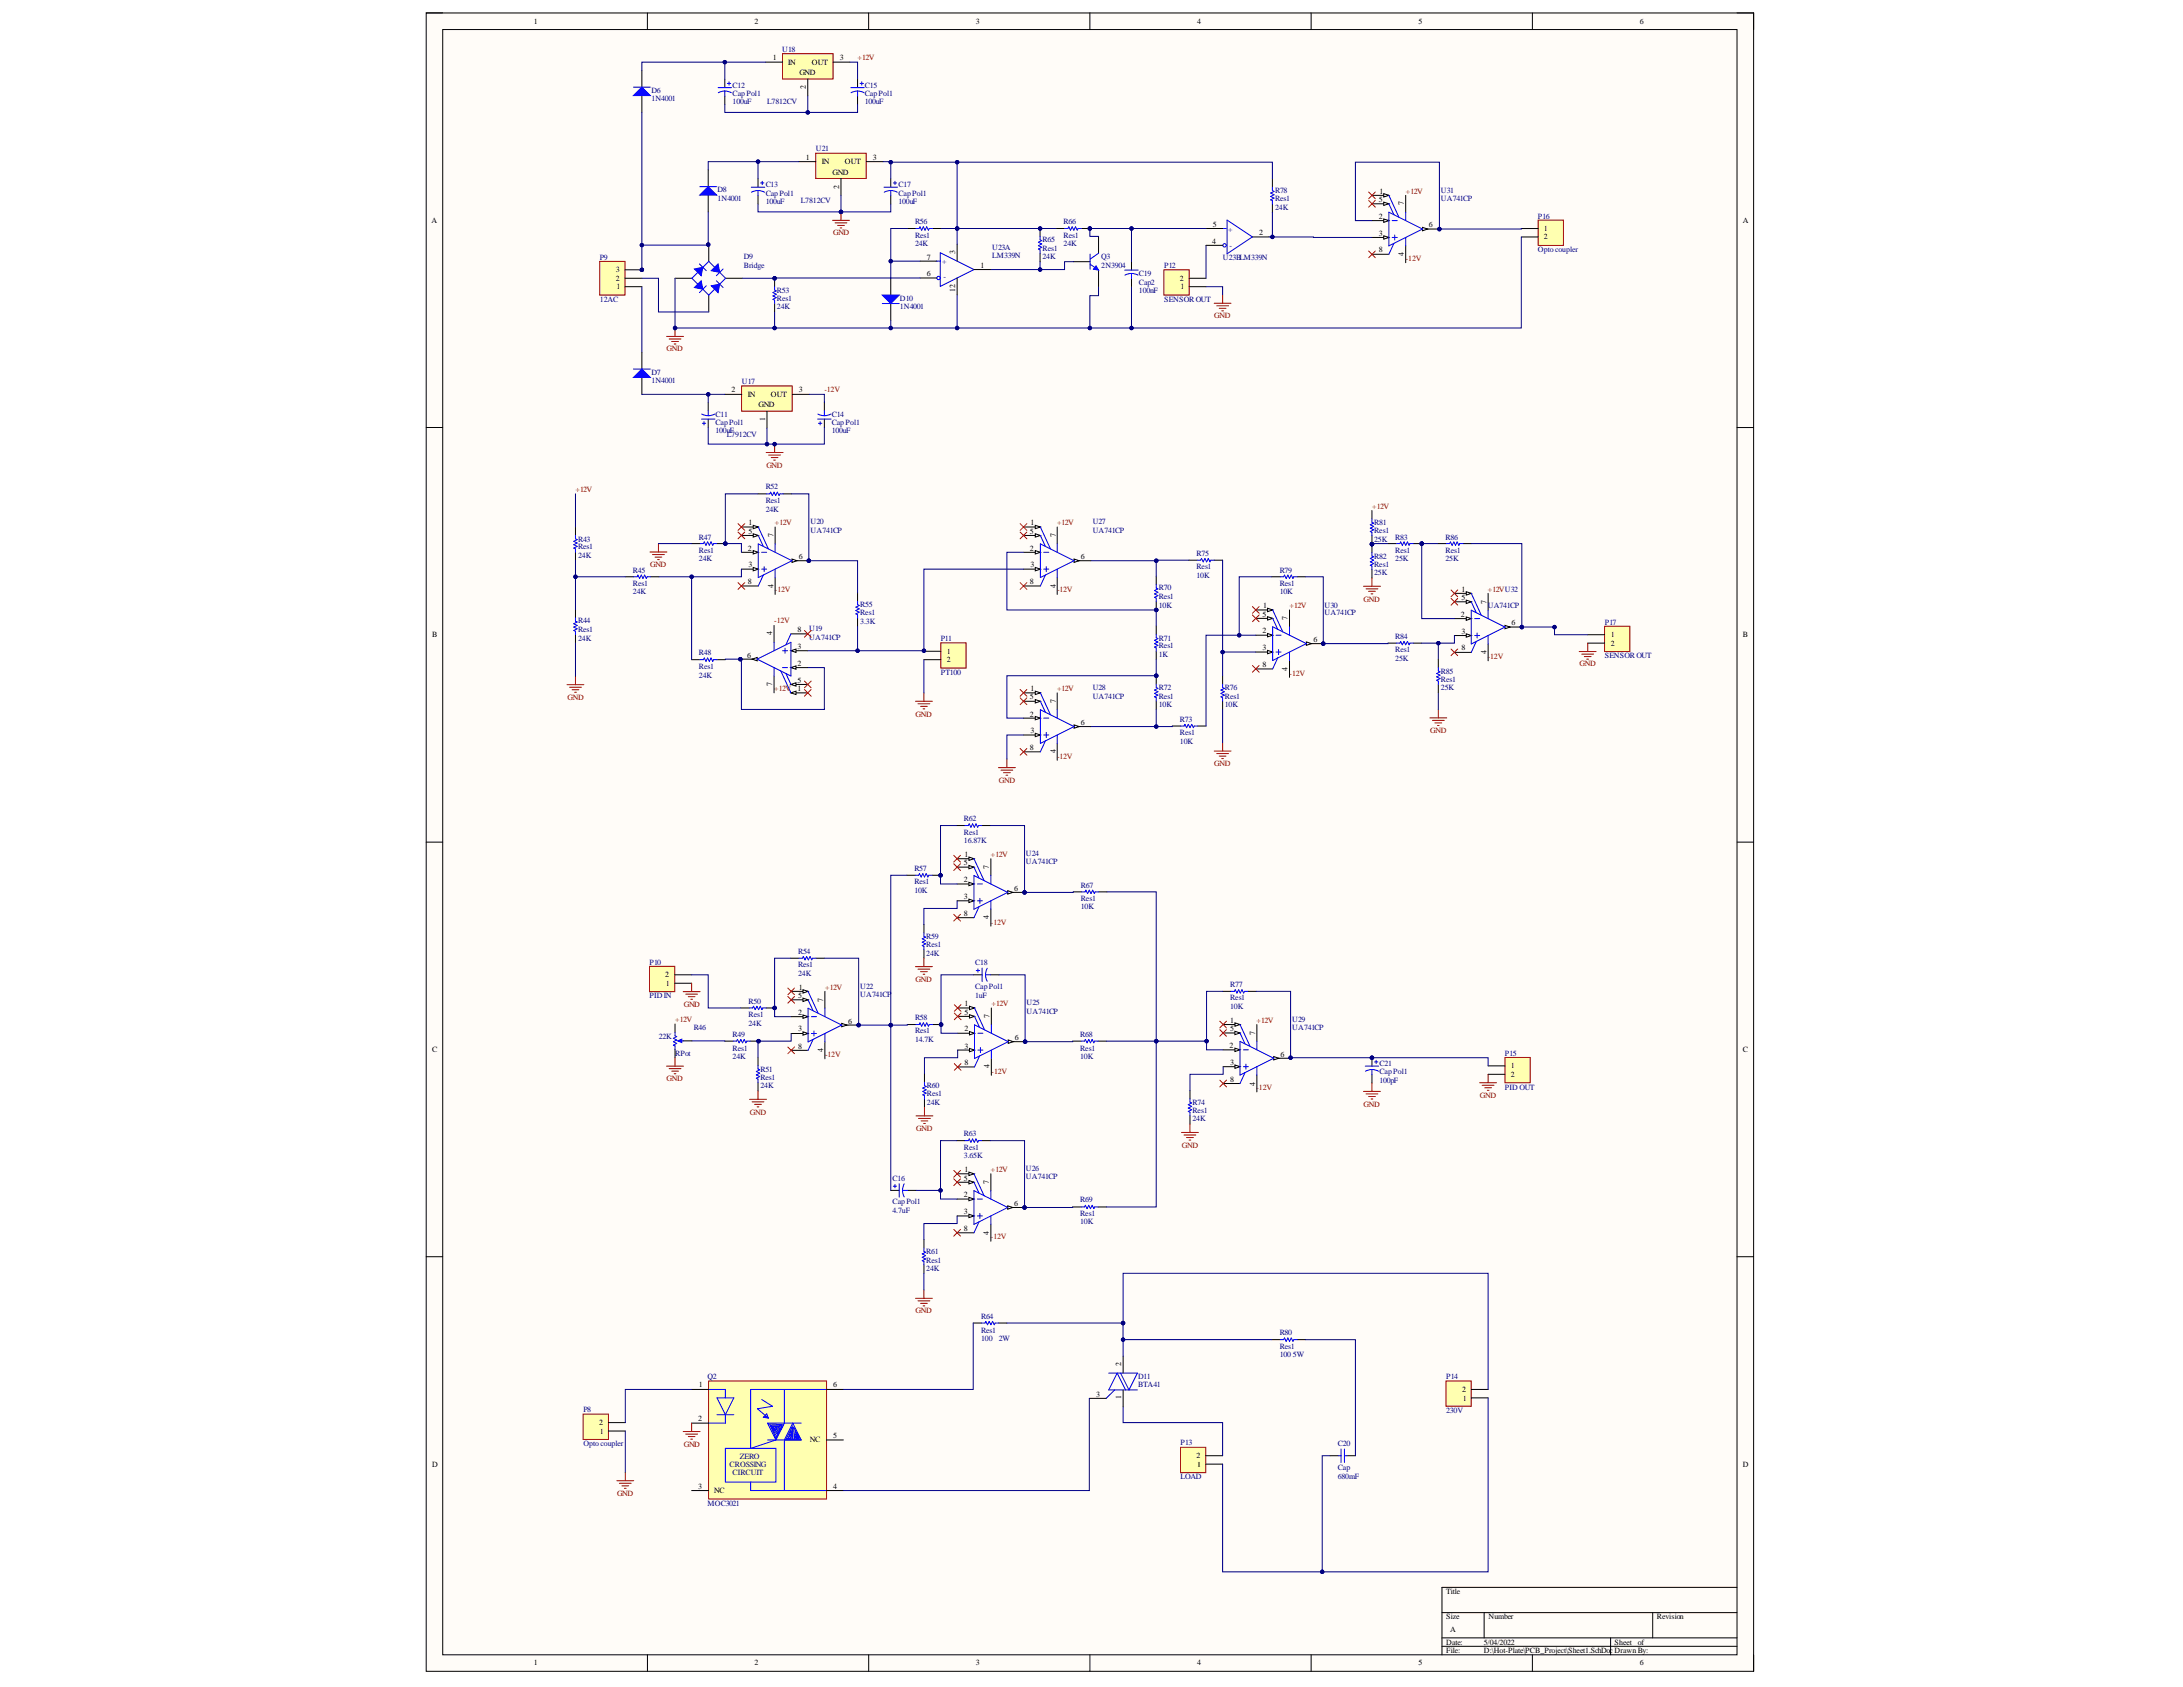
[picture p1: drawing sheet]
<svg xmlns="http://www.w3.org/2000/svg" width="279mm" height="216mm" viewBox="0 0 279 216" stroke-linecap="round" stroke-linejoin="round" font-family="sans-serif">
<defs><g id="words">
<g font-size="1">
<text x="68.3" y="3.1">1</text>
<text x="96.6" y="3.1">2</text>
<text x="124.9" y="3.1">3</text>
<text x="153.2" y="3.1">4</text>
<text x="181.5" y="3.1">5</text>
<text x="209.9" y="3.1">6</text>
<text x="98.9" y="7.7">1</text>
<text x="100.9" y="8.3">IN</text>
<text x="102.3" y="9.6">GND</text>
<text x="103.2" y="11.4" transform="rotate(-90 103.2 11.4)">2</text>
<text x="103.9" y="8.3">OUT</text>
<text x="107.5" y="7.7">3</text>
<text x="103.2" y="20.5">1</text>
<text x="105.2" y="21">IN</text>
<text x="106.5" y="22.4">GND</text>
<text x="108.1" y="21">OUT</text>
<text x="111.7" y="20.5">3</text>
<text x="55.2" y="28.5">A</text>
<text x="107.4" y="24.2" transform="rotate(-90 107.4 24.2)">2</text>
<text x="155.2" y="29">5</text>
<text x="176.5" y="28">2</text>
<text x="176.5" y="25.9">5</text>
<text x="176.6" y="24.8">1</text>
<text x="179.7" y="26.3" transform="rotate(-90 179.7 26.3)">7</text>
<text x="182.9" y="29.1">6</text>
<text x="197.6" y="29.6">1</text>
<text x="223.1" y="28.5">A</text>
<text x="78.8" y="35.9">2</text>
<text x="78.8" y="34.8">3</text>
<text x="118.6" y="33.2">7</text>
<text x="118.6" y="35.3">6</text>
<text x="122.3" y="32.5" transform="rotate(-90 122.3 32.5)">3</text>
<text x="125.5" y="34.2">1</text>
<text x="151" y="35.9">2</text>
<text x="155.2" y="31.2">4</text>
<text x="161.2" y="30.1">2</text>
<text x="176.5" y="30.2">3</text>
<text x="176.5" y="32.3">8</text>
<text x="179.7" y="32.8" transform="rotate(-90 179.7 32.8)">4</text>
<text x="197.6" y="30.6">2</text>
<text x="78.9" y="37">1</text>
<text x="122.3" y="37.4" transform="rotate(-90 122.3 37.4)">12</text>
<text x="151.1" y="37">1</text>
<text x="93.6" y="50.2">2</text>
<text x="95.7" y="50.8">IN</text>
<text x="97.1" y="52.1">GND</text>
<text x="97.9" y="53.8" transform="rotate(-90 97.9 53.8)">1</text>
<text x="98.7" y="50.8">OUT</text>
<text x="102.2" y="50.2">3</text>
<text x="95.7" y="70.5">2</text>
<text x="95.8" y="67.2">1</text>
<text x="95.8" y="68.3">5</text>
<text x="99" y="68.7" transform="rotate(-90 99 68.7)">7</text>
<text x="102.2" y="71.5">6</text>
<text x="131.8" y="70.5">2</text>
<text x="131.8" y="68.3">5</text>
<text x="131.9" y="67.2">1</text>
<text x="135.1" y="68.7" transform="rotate(-90 135.1 68.7)">7</text>
<text x="138.3" y="71.5">6</text>
<text x="95.7" y="74.8">8</text>
<text x="95.8" y="72.6">3</text>
<text x="99" y="75.2" transform="rotate(-90 99 75.2)">4</text>
<text x="131.8" y="74.8">8</text>
<text x="131.9" y="72.6">3</text>
<text x="135.1" y="75.2" transform="rotate(-90 135.1 75.2)">4</text>
<text x="161.7" y="77.8">1</text>
<text x="187" y="75.7">1</text>
<text x="187" y="76.8">5</text>
<text x="190.3" y="77.2" transform="rotate(-90 190.3 77.2)">7</text>
<text x="55.3" y="81.6">B</text>
<text x="98.8" y="81.3" transform="rotate(-90 98.8 81.3)">4</text>
<text x="102.1" y="83.1">3</text>
<text x="102.1" y="80.9">8</text>
<text x="121.2" y="83.7">1</text>
<text x="161.6" y="81.1">2</text>
<text x="161.6" y="83.2">3</text>
<text x="161.6" y="78.9">5</text>
<text x="164.8" y="79.4" transform="rotate(-90 164.8 79.4)">7</text>
<text x="168.1" y="82.1">6</text>
<text x="187" y="78.9">2</text>
<text x="187" y="81.1">3</text>
<text x="187" y="83.2">8</text>
<text x="190.3" y="83.8" transform="rotate(-90 190.3 83.8)">4</text>
<text x="193.5" y="80">6</text>
<text x="206.1" y="81.6">1</text>
<text x="206.1" y="82.7">2</text>
<text x="223.1" y="81.6">B</text>
<text x="95.6" y="84.2">6</text>
<text x="98.8" y="87.8" transform="rotate(-90 98.8 87.8)">7</text>
<text x="102.1" y="88.5">1</text>
<text x="102.1" y="85.2">2</text>
<text x="102.1" y="87.4">5</text>
<text x="121.2" y="84.8">2</text>
<text x="131.8" y="89.5">5</text>
<text x="131.9" y="88.5">1</text>
<text x="135.1" y="89.9" transform="rotate(-90 135.1 89.9)">7</text>
<text x="161.6" y="85.4">8</text>
<text x="164.8" y="85.9" transform="rotate(-90 164.8 85.9)">4</text>
<text x="131.8" y="91.7">2</text>
<text x="131.9" y="93.8">3</text>
<text x="138.3" y="92.8">6</text>
<text x="131.8" y="96">8</text>
<text x="135.1" y="96.4" transform="rotate(-90 135.1 96.4)">4</text>
<text x="123.4" y="112.9">2</text>
<text x="123.4" y="110.7">5</text>
<text x="123.5" y="109.7">1</text>
<text x="126.6" y="111.2" transform="rotate(-90 126.6 111.2)">7</text>
<text x="123.4" y="115.1">3</text>
<text x="123.4" y="117.2">8</text>
<text x="126.6" y="117.6" transform="rotate(-90 126.6 117.6)">4</text>
<text x="129.8" y="114">6</text>
<text x="85.1" y="125.1">2</text>
<text x="85.2" y="126.2">1</text>
<text x="102.1" y="129.9">2</text>
<text x="102.1" y="127.7">5</text>
<text x="102.2" y="126.7">1</text>
<text x="105.4" y="128.2" transform="rotate(-90 105.4 128.2)">7</text>
<text x="108.6" y="131">6</text>
<text x="123.5" y="128.8">1</text>
<text x="123.5" y="129.9">5</text>
<text x="126.7" y="130.3" transform="rotate(-90 126.7 130.3)">7</text>
<text x="157.4" y="130.9">1</text>
<text x="55.3" y="134.6">C</text>
<text x="102.1" y="132">3</text>
<text x="102.1" y="134.2">8</text>
<text x="105.4" y="134.6" transform="rotate(-90 105.4 134.6)">4</text>
<text x="123.5" y="132">2</text>
<text x="123.5" y="134.2">3</text>
<text x="123.5" y="136.3">8</text>
<text x="126.7" y="136.7" transform="rotate(-90 126.7 136.7)">4</text>
<text x="129.9" y="133.1">6</text>
<text x="157.4" y="134.1">2</text>
<text x="157.4" y="136.3">3</text>
<text x="157.4" y="132">5</text>
<text x="160.7" y="132.4" transform="rotate(-90 160.7 132.4)">7</text>
<text x="163.9" y="135.2">6</text>
<text x="193.4" y="136.7">1</text>
<text x="193.4" y="137.8">2</text>
<text x="223.1" y="134.6">C</text>
<text x="157.4" y="138.4">8</text>
<text x="160.7" y="138.9" transform="rotate(-90 160.7 138.9)">4</text>
<text x="123.4" y="153.2">2</text>
<text x="123.4" y="155.4">3</text>
<text x="123.4" y="151.1">5</text>
<text x="123.5" y="150">1</text>
<text x="126.6" y="151.5" transform="rotate(-90 126.6 151.5)">7</text>
<text x="129.8" y="154.3">6</text>
<text x="123.4" y="157.5">8</text>
<text x="126.6" y="158" transform="rotate(-90 126.6 158)">4</text>
<text x="89.5" y="177.6">1</text>
<text x="106.6" y="177.6">6</text>
<text x="140.3" y="178.7">3</text>
<text x="143.5" y="179.1" transform="rotate(-90 143.5 179.1)">1</text>
<text x="143.5" y="174.9" transform="rotate(-90 143.5 174.9)">2</text>
<text x="187.1" y="178.1">2</text>
<text x="187.2" y="179.2">1</text>
<text x="76.7" y="182.4">2</text>
<text x="76.8" y="183.5">1</text>
<text x="89.4" y="181.9">2</text>
<text x="103.7" y="184.6">NC</text>
<text x="106.6" y="184.1">5</text>
<text x="55.3" y="187.7">D</text>
<text x="89.4" y="190.6">3</text>
<text x="91.4" y="191.1">NC</text>
<text x="106.6" y="190.6">4</text>
<text x="153.1" y="186.6">2</text>
<text x="153.2" y="187.7">1</text>
<text x="223.1" y="187.7">D</text>
<text x="185.1" y="204">Title</text>
<text x="185.1" y="207.2">Size</text>
<text x="185.6" y="208.8">A</text>
<text x="190.5" y="207.2">Number</text>
<text x="212.1" y="207.2">Revision</text>
<text x="68.3" y="213.1">1</text>
<text x="96.6" y="213.1">2</text>
<text x="124.9" y="213.1">3</text>
<text x="153.2" y="213.1">4</text>
<text x="181.5" y="213.1">5</text>
<text x="185.1" y="210.5">Date:</text>
<text x="185.1" y="211.5">File:</text>
<text x="189.9" y="210.5">5/04/2022</text>
<text x="189.9" y="211.5">D:\Hot-Plate\PCB_Project\Sheet1.SchDoc DrawnBy:</text>
<text x="206.7" y="210.5">Sheet</text>
<text x="209.6" y="210.5">of</text>
<text x="209.9" y="213.1">6</text>
</g>
<g font-size="1" fill="#000080">
<text x="83.4" y="11.9">D6</text>
<text x="93.8" y="11.2">C12</text>
<text x="100.1" y="6.7">U18</text>
<text x="110.7" y="11.2">C15</text>
<text x="83.4" y="12.9">1N4001</text>
<text x="93.8" y="13.4">100uF</text>
<text x="93.8" y="12.3">CapPol1</text>
<text x="98.2" y="13.4">L7812CV</text>
<text x="110.7" y="13.4">100uF</text>
<text x="110.7" y="12.3">CapPol1</text>
<text x="98" y="23.9">C13</text>
<text x="104.4" y="19.4">U21</text>
<text x="115" y="23.9">C17</text>
<text x="91.8" y="24.6">D8</text>
<text x="91.8" y="25.7">1N4001</text>
<text x="98" y="26.1">100uF</text>
<text x="98" y="25">CapPol1</text>
<text x="102.5" y="26">L7812CV</text>
<text x="115" y="26.1">100uF</text>
<text x="115" y="25">CapPol1</text>
<text x="117.1" y="28.7">R56</text>
<text x="136.1" y="28.7">R66</text>
<text x="157.2" y="29.7">+</text>
<text x="163.2" y="26.9">24K</text>
<text x="163.2" y="24.7">R78</text>
<text x="163.2" y="25.8">Res1</text>
<text x="184.4" y="24.7">U31</text>
<text x="184.4" y="25.8">UA741CP</text>
<text x="196.8" y="28">P16</text>
<text x="76.8" y="33.2">P9</text>
<text x="95.2" y="33.1">D9</text>
<text x="95.2" y="34.2">Bridge</text>
<text x="117.1" y="31.5">24K</text>
<text x="117.1" y="30.4">Res1</text>
<text x="120.6" y="33.7">+</text>
<text x="120.7" y="35.8">-</text>
<text x="127" y="32">U23A</text>
<text x="127" y="33.1">LM339N</text>
<text x="133.4" y="33.1">24K</text>
<text x="133.4" y="31">R65</text>
<text x="133.4" y="32.1">Res1</text>
<text x="136.1" y="31.5">24K</text>
<text x="136.1" y="30.4">Res1</text>
<text x="141" y="33.1">Q3</text>
<text x="141" y="34.2">2N3904</text>
<text x="145.8" y="35.3">C19</text>
<text x="149" y="34.3">P12</text>
<text x="156.5" y="33.3">U23BLM339N</text>
<text x="157.4" y="31.7">-</text>
<text x="196.8" y="32.3">Optocoupler</text>
<text x="76.8" y="38.6">12AC</text>
<text x="99.4" y="39.6">24K</text>
<text x="99.4" y="37.4">R53</text>
<text x="99.4" y="38.5">Res1</text>
<text x="115.2" y="38.5">D10</text>
<text x="115.2" y="39.6">1N4001</text>
<text x="145.8" y="37.4">100nF</text>
<text x="145.8" y="36.4">Cap2</text>
<text x="149" y="38.6">SENSOROUT</text>
<text x="83.4" y="48">D7</text>
<text x="83.4" y="49">1N4001</text>
<text x="91.6" y="53.3">C11</text>
<text x="95" y="49.2">U17</text>
<text x="106.5" y="53.3">C14</text>
<text x="91.6" y="55.4">100uF</text>
<text x="91.6" y="54.3">CapPol1</text>
<text x="93" y="55.9">L7912CV</text>
<text x="106.5" y="55.4">100uF</text>
<text x="106.5" y="54.3">CapPol1</text>
<text x="98" y="65.5">24K</text>
<text x="98" y="62.6">R52</text>
<text x="98" y="64.4">Res1</text>
<text x="74" y="71.4">24K</text>
<text x="74" y="69.3">R43</text>
<text x="74" y="70.3">Res1</text>
<text x="89.5" y="71.8">24K</text>
<text x="89.5" y="69.1">R47</text>
<text x="89.5" y="70.7">Res1</text>
<text x="103.8" y="67.1">U20</text>
<text x="103.8" y="68.2">UA741CP</text>
<text x="139.9" y="67.1">U27</text>
<text x="139.9" y="68.2">UA741CP</text>
<text x="153.1" y="71.2">R75</text>
<text x="175.9" y="69.3">25K</text>
<text x="175.9" y="67.2">R81</text>
<text x="175.9" y="68.2">Res1</text>
<text x="175.9" y="71.5">R82</text>
<text x="178.6" y="71.8">25K</text>
<text x="178.6" y="69.1">R83</text>
<text x="178.6" y="70.7">Res1</text>
<text x="185" y="71.8">25K</text>
<text x="185" y="69.1">R86</text>
<text x="185" y="70.7">Res1</text>
<text x="81" y="76.1">24K</text>
<text x="81" y="73.3">R45</text>
<text x="81" y="75">Res1</text>
<text x="110.1" y="77.7">R55</text>
<text x="148.3" y="77.8">10K</text>
<text x="148.3" y="75.6">R70</text>
<text x="148.3" y="76.7">Res1</text>
<text x="153.1" y="74">10K</text>
<text x="153.1" y="72.9">Res1</text>
<text x="163.8" y="76.1">10K</text>
<text x="163.8" y="73.3">R79</text>
<text x="163.8" y="75">Res1</text>
<text x="169.5" y="77.8">U30</text>
<text x="175.9" y="73.6">25K</text>
<text x="175.9" y="72.5">Res1</text>
<text x="190.4" y="77.8">UA741CP</text>
<text x="74" y="82">24K</text>
<text x="74" y="79.8">R44</text>
<text x="74" y="80.9">Res1</text>
<text x="89.5" y="83.8">R48</text>
<text x="103.6" y="80.8">U19</text>
<text x="103.6" y="81.9">UA741CP</text>
<text x="110.1" y="79.9">3.3K</text>
<text x="110.1" y="78.8">Res1</text>
<text x="120.4" y="82.1">P11</text>
<text x="148.3" y="82">R71</text>
<text x="148.3" y="83">Res1</text>
<text x="169.5" y="78.8">UA741CP</text>
<text x="178.6" y="81.7">R84</text>
<text x="178.6" y="83.5">Res1</text>
<text x="205.4" y="80">P17</text>
<text x="89.5" y="86.7">24K</text>
<text x="89.5" y="85.6">Res1</text>
<text x="120.4" y="86.4">PT100</text>
<text x="139.9" y="88.3">U28</text>
<text x="139.9" y="89.4">UA741CP</text>
<text x="148.3" y="84.1">1K</text>
<text x="148.3" y="88.3">R72</text>
<text x="148.3" y="89.4">Res1</text>
<text x="156.8" y="88.3">R76</text>
<text x="156.8" y="89.4">Res1</text>
<text x="178.6" y="84.6">25K</text>
<text x="184.4" y="88.3">25K</text>
<text x="184.4" y="86.2">R85</text>
<text x="184.4" y="87.3">Res1</text>
<text x="205.4" y="84.3">SENSOROUT</text>
<text x="148.3" y="90.4">10K</text>
<text x="151" y="95.2">10K</text>
<text x="151" y="92.4">R73</text>
<text x="151" y="94.1">Res1</text>
<text x="156.8" y="90.4">10K</text>
<text x="123.4" y="107.9">16.87K</text>
<text x="123.4" y="105.1">R62</text>
<text x="123.4" y="106.8">Res1</text>
<text x="117" y="111.5">R57</text>
<text x="117" y="113.2">Res1</text>
<text x="131.3" y="109.5">U24</text>
<text x="131.3" y="110.6">UA741CP</text>
<text x="138.3" y="113.6">R67</text>
<text x="117" y="114.3">10K</text>
<text x="138.3" y="116.4">10K</text>
<text x="138.3" y="115.4">Res1</text>
<text x="83.1" y="123.5">P10</text>
<text x="102.1" y="124.9">24K</text>
<text x="102.1" y="122.1">R54</text>
<text x="102.1" y="123.8">Res1</text>
<text x="118.5" y="122.3">24K</text>
<text x="118.5" y="120.2">R59</text>
<text x="118.5" y="121.2">Res1</text>
<text x="124.8" y="123.6">C18</text>
<text x="83.1" y="127.8">PID IN</text>
<text x="88.8" y="131.8">R46</text>
<text x="95.8" y="131.2">24K</text>
<text x="95.8" y="128.5">R50</text>
<text x="95.8" y="130.1">Res1</text>
<text x="110.1" y="126.5">U22</text>
<text x="110.1" y="127.6">UA741CP</text>
<text x="117.1" y="130.6">R58</text>
<text x="124.8" y="127.7">1uF</text>
<text x="124.8" y="126.6">CapPol1</text>
<text x="131.4" y="128.6">U25</text>
<text x="131.4" y="129.7">UA741CP</text>
<text x="157.4" y="129.1">10K</text>
<text x="157.4" y="126.3">R77</text>
<text x="157.4" y="128">Res1</text>
<text x="165.4" y="130.8">U29</text>
<text x="165.4" y="131.8">UA741CP</text>
<text x="84.3" y="133">22K</text>
<text x="86.4" y="135.1">RPot</text>
<text x="93.8" y="135.5">24K</text>
<text x="93.8" y="132.7">R49</text>
<text x="93.8" y="134.5">Res1</text>
<text x="97.3" y="137.2">R51</text>
<text x="117.1" y="133.4">14.7K</text>
<text x="117.1" y="132.3">Res1</text>
<text x="138.2" y="135.5">10K</text>
<text x="138.2" y="132.7">R68</text>
<text x="138.2" y="134.5">Res1</text>
<text x="176.6" y="136.4">C21</text>
<text x="176.6" y="137.5">CapPol1</text>
<text x="192.6" y="135.1">P15</text>
<text x="97.3" y="139.3">24K</text>
<text x="97.3" y="138.2">Res1</text>
<text x="118.6" y="141.4">24K</text>
<text x="118.6" y="139.3">R60</text>
<text x="118.6" y="140.3">Res1</text>
<text x="152.6" y="143.5">24K</text>
<text x="152.6" y="141.4">R74</text>
<text x="152.6" y="142.5">Res1</text>
<text x="176.6" y="138.6">100pF</text>
<text x="192.6" y="139.4">PID OUT</text>
<text x="123.4" y="148.2">3.65K</text>
<text x="123.4" y="145.4">R63</text>
<text x="123.4" y="147.1">Res1</text>
<text x="131.3" y="149.9">U26</text>
<text x="114.2" y="155.2">4.7uF</text>
<text x="114.2" y="151.2">C16</text>
<text x="114.2" y="154.1">CapPol1</text>
<text x="131.3" y="150.9">UA741CP</text>
<text x="138.2" y="153.9">R69</text>
<text x="138.2" y="155.7">Res1</text>
<text x="118.5" y="160.5">R61</text>
<text x="118.5" y="161.6">Res1</text>
<text x="138.2" y="156.7">10K</text>
<text x="118.5" y="162.6">24K</text>
<text x="125.6" y="171.6">100</text>
<text x="125.6" y="168.8">R64</text>
<text x="125.6" y="170.5">Res1</text>
<text x="127.8" y="171.6">2W</text>
<text x="163.8" y="173.7">100 5W</text>
<text x="163.8" y="170.9">R80</text>
<text x="163.8" y="172.7">Res1</text>
<text x="90.6" y="176.5">Q2</text>
<text x="145.7" y="176.5">D11</text>
<text x="145.7" y="177.6">BTA41</text>
<text x="185.1" y="176.5">P14</text>
<text x="74.7" y="180.8">P8</text>
<text x="74.7" y="185.1">Optocoupler</text>
<text x="151.1" y="185">P13</text>
<text x="171.2" y="185.1">C20</text>
<text x="185.1" y="180.9">230V</text>
<text x="93.4" y="187.7">CROSSING</text>
<text x="93.8" y="188.8">CIRCUIT</text>
<text x="94.7" y="186.8">ZERO</text>
<text x="151.1" y="189.3">LOAD</text>
<text x="171.2" y="189.2">680mF</text>
<text x="171.2" y="188.1">Cap</text>
<text x="90.6" y="192.7">MOC3021</text>
</g>
<g font-size="1" fill="#800000">
<text x="109.8" y="7.7">+12V</text>
<text x="179.9" y="24.8">+12V</text>
<text x="106.6" y="30.1">GND</text>
<text x="179.9" y="33.4">-12V</text>
<text x="155.4" y="40.7">GND</text>
<text x="85.3" y="45">GND</text>
<text x="105.5" y="50.2">-12V</text>
<text x="98.1" y="59.8">GND</text>
<text x="73.6" y="63">+12V</text>
<text x="175.6" y="65.1">+12V</text>
<text x="99.2" y="67.2">+12V</text>
<text x="135.3" y="67.2">+12V</text>
<text x="83.2" y="72.6">GND</text>
<text x="99.2" y="75.8">-12V</text>
<text x="135.3" y="75.8">-12V</text>
<text x="165.1" y="77.8">+12V</text>
<text x="174.5" y="77">GND</text>
<text x="190.4" y="75.7">+12VU32</text>
<text x="99.1" y="79.8">-12V</text>
<text x="72.6" y="89.6">GND</text>
<text x="99.1" y="88.5">+12V</text>
<text x="135.3" y="88.5">+12V</text>
<text x="165.1" y="86.5">-12V</text>
<text x="190.4" y="84.3">-12V</text>
<text x="202.2" y="85.3">GND</text>
<text x="117.2" y="91.7">GND</text>
<text x="183.1" y="93.8">GND</text>
<text x="127.8" y="100.1">GND</text>
<text x="135.3" y="97.1">-12V</text>
<text x="155.4" y="98">GND</text>
<text x="126.8" y="109.7">+12V</text>
<text x="126.8" y="118.3">-12V</text>
<text x="117.2" y="125.7">GND</text>
<text x="86.4" y="130.8">+12V</text>
<text x="87.5" y="128.9">GND</text>
<text x="105.6" y="126.7">+12V</text>
<text x="126.9" y="128.8">+12V</text>
<text x="160.8" y="130.9">+12V</text>
<text x="105.6" y="135.3">-12V</text>
<text x="126.9" y="137.4">-12V</text>
<text x="85.3" y="138.3">GND</text>
<text x="96" y="142.7">GND</text>
<text x="160.8" y="139.5">-12V</text>
<text x="174.5" y="141.6">GND</text>
<text x="189.4" y="140.5">GND</text>
<text x="117.3" y="144.8">GND</text>
<text x="151.3" y="146.9">GND</text>
<text x="126.8" y="150">+12V</text>
<text x="126.8" y="158.6">-12V</text>
<text x="117.2" y="168.1">GND</text>
<text x="87.5" y="185.2">GND</text>
<text x="79" y="191.4">GND</text>
</g>
</g></defs>
<path d="M54.5 1.7h169.9v212.2h-169.9z" fill-rule="evenodd" fill="#fffcf8"/>
<path d="M54.5 1.7h169.9v212.2h-169.9z" fill="none" stroke="#000" stroke-width=".13"/>
<path d="M56.7 3.8h165.6v208h-165.6z" fill-rule="evenodd" fill="#fffcf8"/>
<g fill="none" stroke="#000" stroke-width=".13">
<path d="M54.5 1.7h2.2M56.7 3.8h165.6v208h-165.6zM82.9 1.7v2.1M111.2 1.7v2.1M139.5 1.7v2.1M167.8 1.7v2.1M196.1 1.7v2.1M222.3 1.7h2.1v2.1M86.4 35.6h2.2M90.7 31.3v2.2M90.7 37.8v2.1M92.9 35.6h2.1"/>
<path d="M54.5 54.7h2.2M222.3 54.7h2.1M54.5 107.8h2.2M222.3 107.8h2.1M54.5 160.8h2.2M222.3 160.8h2.1M82.9 211.8v2.1M111.2 211.8v2.1M139.5 211.8v2.1M167.8 211.8v2.1M184.6 206.4h37.7M184.6 209.6h37.7"/>
<path d="M184.6 210.7h37.7M190 206.4v3.2M196.1 211.8v2.1M206.1 209.6v2.2M211.5 206.4v3.2M222.3 203.1h-37.7v8.7M224.4 211.8v2.1"/>
</g>
<path d="M89.5 33.8l.9 .8M90.7 33.5l2.2 2.1-2.2 2.2-2.1-2.2z" fill="none" stroke="#00f" stroke-width=".13"/>
<path d="M88.9 34.4l1.1-.2-.3 1.1z" fill="#00f"/>
<path d="M88.9 34.4l1.1-.2-.3 1.1zM92.5 34.4l-.8 .9" fill="none" stroke="#00f" stroke-width=".13"/>
<path d="M91 34.6l.9-.8 .2 1.1z" fill="#00f"/>
<path d="M90.4 36.6l-.9 .8M91 34.6l.9-.8 .2 1.1z" fill="none" stroke="#00f" stroke-width=".13"/>
<path d="M88.9 36.8l.8-.9 .3 1.1z" fill="#00f"/>
<path d="M88.9 36.8l.8-.9 .3 1.1zM91.7 35.9l.8 .9" fill="none" stroke="#00f" stroke-width=".13"/>
<path d="M91 36.6l1.1-.2-.2 1z" fill="#00f"/>
<path d="M91 36.6l1.1-.2-.2 1z" fill="none" stroke="#00f" stroke-width=".13"/>
<circle cx="82.1" cy="34.5" r=".21" fill="#000080"/>
<circle cx="82.1" cy="34.5" r=".21" fill="none" stroke="#000080" stroke-width=".13"/>
<path d="M76.8 33.5h3.2v4.3h-3.2z" fill-rule="evenodd" fill="#ffffb0"/>
<path d="M76.8 33.5h3.2v4.3h-3.2z" fill="none" stroke="#800000" stroke-width=".13"/>
<path d="M80 36.7h2.2M80 35.6h2.2M80 34.5h2.2" fill="none" stroke="#000" stroke-width=".13"/>
<circle cx="82.1" cy="34.5" r=".21" fill="#000080"/>
<circle cx="82.1" cy="34.5" r=".21" fill="none" stroke="#000080" stroke-width=".13"/>
<path d="M90.6 21.7v2.2M90.6 25v2.1" fill="none" stroke="#000" stroke-width=".13"/>
<path d="M89.6 25l1-1.1 1.1 1.1z" fill="#00f"/>
<path d="M89.6 25l1-1.1 1.1 1.1zM89.6 23.9h2.1" fill="none" stroke="#00f" stroke-width=".13"/>
<path d="M104.4 19.6h6.5v3.2h-6.5z" fill-rule="evenodd" fill="#ffffb0"/>
<path d="M104.4 19.6h6.5v3.2h-6.5zM85.3 43.1h2.2M85.6 43.4h1.6M86 43.7h.8M86.3 44h.2M86.4 42v1.1" fill="none" stroke="#800000" stroke-width=".13"/>
<path d="M102.2 20.7h2.2M107.6 22.8v2.2M110.9 20.7h2.1" fill="none" stroke="#000" stroke-width=".13"/>
<circle cx="86.4" cy="42" r=".22" fill="#000080"/>
<circle cx="86.4" cy="42" r=".22" fill="none" stroke="#000080" stroke-width=".13"/>
<path d="M106.6 28.2h2.1M106.9 28.5h1.5M107.2 28.8h.9M107.5 29.2h.2M107.6 27.1v1.1" fill="none" stroke="#800000" stroke-width=".13"/>
<circle cx="107.6" cy="27.1" r=".22" fill="#000080"/>
<circle cx="107.6" cy="27.1" r=".22" fill="none" stroke="#000080" stroke-width=".13"/>
<path d="M97 22.9v1.1M97 25v1.1M114 22.9v1.1M114 25v1.1" fill="none" stroke="#000" stroke-width=".13"/>
<path d="M96.2 24h1.7M97 24.4l.9 .2M97 24.4l-.8 .2M97 24.4v.6M97.3 23.4h.5M97.6 23.2v.4M113.1 24h1.8M114 24.4l.8 .2M114 24.4l-.8 .2M114 24.4v.6M114.3 23.4h.5M114.5 23.2v.4" fill="none" stroke="#00f" stroke-width=".13"/>
<circle cx="99.1" cy="35.6" r=".21" fill="#000080"/>
<circle cx="99.1" cy="35.6" r=".21" fill="none" stroke="#000080" stroke-width=".13"/>
<path d="M99.1 35.6v1.1" fill="none" stroke="#000" stroke-width=".13"/>
<circle cx="99.1" cy="35.6" r=".21" fill="#000080"/>
<circle cx="99.1" cy="35.6" r=".21" fill="none" stroke="#000080" stroke-width=".13"/>
<path d="M99.1 38.8v1.1M114 35.6v2.2M114 38.8v2.2M117.8 33.4h2.1M117.8 35.6h2.1M122.5 31.3v2.1M122.5 35.6v2.1M124.7 34.5h2.1" fill="none" stroke="#000" stroke-width=".13"/>
<g fill="none" stroke="#00f" stroke-width=".13">
<path d="M99.1 36.7v.4l.3 .1-.5 .2 .5 .3-.5 .2 .5 .2-.5 .2 .2 .1v.4M119.8 33.4h.5M120.3 32.3l4.4 2.2-4.4 2.2z"/>
<circle cx="120.1" cy="35.6" r=".22"/>
</g>
<path d="M112.9 37.8h2.2l-1.1 1z" fill="#00f"/>
<path d="M112.9 37.8h2.2l-1.1 1zM112.9 38.8h2.2M117.2 29.2h.4l.1-.2 .3 .5 .2-.5 .2 .5 .2-.5 .2 .5 .1-.3h.5M133.1 30.3v.4l.2 .1-.4 .2 .4 .2-.4 .2 .4 .3-.4 .2 .2 .1v.4" fill="none" stroke="#00f" stroke-width=".13"/>
<path d="M116.1 29.2h1.1M119.4 29.2h1M133.1 29.2v1.1M133.1 32.4v1.1" fill="none" stroke="#000" stroke-width=".13"/>
<circle cx="139.5" cy="29.2" r=".22" fill="#000080"/>
<circle cx="139.5" cy="29.2" r=".22" fill="none" stroke="#000080" stroke-width=".13"/>
<path d="M138.4 29.2h1.1" fill="none" stroke="#000" stroke-width=".13"/>
<circle cx="139.5" cy="29.2" r=".22" fill="#000080"/>
<circle cx="139.5" cy="29.2" r=".22" fill="none" stroke="#000080" stroke-width=".13"/>
<path d="M135.2 29.2h1.1M144.8 33.5v1.1M144.8 35.6v1.1M154.4 29.2h2.1M154.4 31.4h2.1M160.3 30.3h2.1M162.8 22.9v1.1M162.8 26.1v1.1" fill="none" stroke="#000" stroke-width=".13"/>
<g fill="none" stroke="#00f" stroke-width=".13">
<path d="M136.3 29.2h.4l.1-.2 .2 .5 .2-.5 .2 .5 .3-.5 .2 .5 .1-.3h.4M144 34.6h1.7M144.8 35l.9 .2M144.8 35l-.8 .2M144.8 35v.6M156.4 29.2h.5M157.1 28.2l3.2 2.1-3.2 2.2zM162.8 24v.4l.3 .1-.5 .2 .5 .2-.5 .2 .5 .3-.5 .2 .2 .1v.4"/>
<circle cx="156.7" cy="31.4" r=".22"/>
</g>
<path d="M196.9 28.2h3.2v3.2h-3.2z" fill-rule="evenodd" fill="#ffffb0"/>
<path d="M196.9 28.2h3.2v3.2h-3.2z" fill="none" stroke="#800000" stroke-width=".13"/>
<path d="M82.2 9v2.2M82.2 12.2v2.2M194.7 29.2h2.2M194.7 30.3h2.2" fill="none" stroke="#000" stroke-width=".13"/>
<path d="M81.1 12.2l1.1-1 1 1z" fill="#00f"/>
<path d="M81.1 12.2l1.1-1 1 1zM81.1 11.2h2.1" fill="none" stroke="#00f" stroke-width=".13"/>
<path d="M100.2 6.9h6.4v3.2h-6.4z" fill-rule="evenodd" fill="#ffffb0"/>
<path d="M100.2 6.9h6.4v3.2h-6.4z" fill="none" stroke="#800000" stroke-width=".13"/>
<path d="M92.8 10.1v1.1M92.8 12.3v1.1M98 8h2.2M103.4 10.1v2.2M106.6 8h2.2M109.8 10.1v1.1M109.8 12.3v1.1" fill="none" stroke="#000" stroke-width=".13"/>
<path d="M91.9 11.2h1.7M92.8 11.7l.8 .2M92.8 11.7l-.9 .2M92.8 11.7v.6M93.1 10.7h.4M93.3 10.5v.4M108.9 11.2h1.7M109.8 11.7l.8 .2M109.8 11.7l-.9 .2M109.8 11.7v.6M110.1 10.7h.4M110.3 10.5v.4" fill="none" stroke="#00f" stroke-width=".13"/>
<path d="M94.9 49.4h6.5v3.2h-6.5z" fill-rule="evenodd" fill="#ffffb0"/>
<path d="M94.9 49.4h6.5v3.2h-6.5zM98.1 57.9h2.1M98.4 58.2h1.5M98.7 58.6h.9M99 58.9h.2M99.1 56.8v1.1" fill="none" stroke="#800000" stroke-width=".13"/>
<path d="M92.8 50.5h2.1M98.2 52.6v2.2M101.4 50.5h2.2" fill="none" stroke="#000" stroke-width=".13"/>
<circle cx="99.1" cy="56.8" r=".22" fill="#000080"/>
<circle cx="99.1" cy="56.8" r=".22" fill="none" stroke="#000080" stroke-width=".13"/>
<path d="M82.2 45.1v2.1M82.2 48.3v2.2M90.6 51.5v1.1M90.6 53.6v1.1M105.5 51.5v1.1M105.5 53.6v1.1" fill="none" stroke="#000" stroke-width=".13"/>
<path d="M89.8 53.6h1.7M89.8 53l.8 .2M89.9 54.2h.4M90.1 54v.4M90.6 52.6v.6M91.5 53l-.9 .2M104.6 53.6h1.8M104.7 53l.8 .2M104.8 54.2h.4M105 54v.4M105.5 52.6v.6M106.4 53l-.9 .2" fill="none" stroke="#00f" stroke-width=".13"/>
<path d="M81.1 48.3l1.1-1.1 1 1.1z" fill="#00f"/>
<path d="M81.1 48.3l1.1-1.1 1 1.1zM81.1 47.2h2.1" fill="none" stroke="#00f" stroke-width=".13"/>
<circle cx="184.2" cy="29.3" r=".21" fill="#000080"/>
<circle cx="184.2" cy="29.3" r=".21" fill="none" stroke="#000080" stroke-width=".13"/>
<path d="M175.6 25h2.2" fill="none" stroke="#000" stroke-width=".13"/>
<path d="M177.1 24.8l.7 .2-.7 .2z" fill="#f8fcff"/>
<path d="M175.6 28.2h2.2M177.1 24.8l.7 .2-.7 .2z" fill="none" stroke="#000" stroke-width=".13"/>
<path d="M177.1 28l.7 .2-.7 .3z" fill="#f8fcff"/>
<path d="M175.6 30.4h2.2M177.1 28l.7 .2-.7 .3z" fill="none" stroke="#000" stroke-width=".13"/>
<path d="M177.1 30.2l.7 .2-.7 .2z" fill="#f8fcff"/>
<path d="M175.6 26.1h2.2M177.1 30.2l.7 .2-.7 .2zM179.9 31.5v2.1" fill="none" stroke="#000" stroke-width=".13"/>
<path d="M177.1 25.9l.7 .2-.7 .2z" fill="#f8fcff"/>
<path d="M177.1 25.9l.7 .2-.7 .2zM182.1 29.3h2.1" fill="none" stroke="#000" stroke-width=".13"/>
<path d="M182.1 29.1l.6 .2-.6 .2z" fill="#f8fcff"/>
<path d="M182.1 29.1l.6 .2-.6 .2z" fill="none" stroke="#000" stroke-width=".13"/>
<circle cx="184.2" cy="29.3" r=".21" fill="#000080"/>
<circle cx="184.2" cy="29.3" r=".21" fill="none" stroke="#000080" stroke-width=".13"/>
<path d="M175.6 32.5h2.2M179.9 25v2.2" fill="none" stroke="#000" stroke-width=".13"/>
<path d="M177.8 27.2l4.3 2.1-4.3 2.2zM177.8 26.1l.6 1.4M177.8 25l1.2 2.8M178.2 28.2h.6M178.2 30.4h.6M178.4 31.2l-.6 1.3M178.5 30.1v.6M179.9 27.2v1M179.9 30.4v1.1" fill="none" stroke="#00f" stroke-width=".13"/>
<path d="M175.2 24.6l.8 .8M175.2 25.6l.8 .9M175.2 32.1l.8 .9M176 24.6l-.8 .8M176 25.6l-.8 .9M176 32.1l-.8 .9" fill="none" stroke="#f00" stroke-width=".13"/>
<path d="M149 34.5h3.2v3.3h-3.2z" fill-rule="evenodd" fill="#ffffb0"/>
<path d="M149 34.5h3.2v3.3h-3.2zM155.4 38.8h2.2M155.7 39.1h1.5M156 39.5h.9M156.4 39.8h.2M156.5 37.7v1.1" fill="none" stroke="#800000" stroke-width=".13"/>
<path d="M137.4 33.5h2.1M140.6 30.3v2.1M140.6 34.6v2.1M152.2 36.7h2.2M152.2 35.6h2.2" fill="none" stroke="#000" stroke-width=".13"/>
<path d="M139.5 33.8l1.1 .8M139.5 32.5v2M140.6 32.4l-1.1 .8" fill="none" stroke="#00f" stroke-width=".13"/>
<path d="M140.3 34l.3 .6-.6-.1z" fill="#00f"/>
<path d="M140.3 34l.3 .6-.6-.1zM73.7 68.5v.5l.2 .1-.5 .2 .5 .2-.5 .2 .5 .2-.5 .2 .3 .1v.5M73.7 79.1v.4l.2 .1-.5 .2 .5 .2-.5 .3 .5 .2-.5 .2 .3 .1v.4M81.1 73.8h.4l.1-.2 .3 .4 .2-.4 .2 .4 .2-.4 .2 .4 .1-.2h.5" fill="none" stroke="#00f" stroke-width=".13"/>
<path d="M73.7 67.4v1.1M73.7 70.7v1.1M73.7 78v1.1M80 73.8h1.1M83.3 73.8h1M73.7 81.2v1.1" fill="none" stroke="#000" stroke-width=".13"/>
<path d="M72.6 87.6h2.1M72.9 87.9h1.5M73.2 88.3h.9M73.5 88.6h.3M73.7 86.5v1.1" fill="none" stroke="#800000" stroke-width=".13"/>
<circle cx="103.5" cy="71.8" r=".22" fill="#000080"/>
<circle cx="103.5" cy="71.8" r=".22" fill="none" stroke="#000080" stroke-width=".13"/>
<path d="M94.9 67.4h2.1" fill="none" stroke="#000" stroke-width=".13"/>
<path d="M96.4 67.2l.6 .2-.6 .3z" fill="#f8fcff"/>
<path d="M94.9 70.7h2.1M96.4 67.2l.6 .2-.6 .3z" fill="none" stroke="#000" stroke-width=".13"/>
<path d="M96.4 70.5l.6 .2-.6 .2z" fill="#f8fcff"/>
<path d="M94.9 72.8h2.1M96.4 70.5l.6 .2-.6 .2z" fill="none" stroke="#000" stroke-width=".13"/>
<path d="M96.4 72.6l.6 .2-.6 .3z" fill="#f8fcff"/>
<path d="M94.9 68.5h2.1M96.4 72.6l.6 .2-.6 .3zM99.2 73.9v2.2" fill="none" stroke="#000" stroke-width=".13"/>
<path d="M96.4 68.3l.6 .2-.6 .2z" fill="#f8fcff"/>
<path d="M96.4 68.3l.6 .2-.6 .2zM101.4 71.8h2.1" fill="none" stroke="#000" stroke-width=".13"/>
<path d="M101.4 71.5l.6 .3-.6 .2z" fill="#f8fcff"/>
<path d="M101.4 71.5l.6 .3-.6 .2z" fill="none" stroke="#000" stroke-width=".13"/>
<circle cx="103.5" cy="71.8" r=".22" fill="#000080"/>
<circle cx="103.5" cy="71.8" r=".22" fill="none" stroke="#000080" stroke-width=".13"/>
<path d="M94.9 75h2.1M99.2 67.4v2.2" fill="none" stroke="#000" stroke-width=".13"/>
<path d="M97 69.6l4.4 2.2-4.4 2.1zM97 68.5l.7 1.4M97 67.4l1.3 2.8M97.5 70.7h.6M97.5 72.8h.6M97.7 73.6l-.7 1.4M97.8 72.5v.7M99.2 69.6v1.1M99.2 72.8v1.1" fill="none" stroke="#00f" stroke-width=".13"/>
<path d="M83.2 70.6h2.2M83.5 71h1.5M83.8 71.3h.9M84.2 71.6h.2M84.3 69.6v1" fill="none" stroke="#800000" stroke-width=".13"/>
<circle cx="92.8" cy="69.6" r=".22" fill="#000080"/>
<circle cx="92.8" cy="69.6" r=".22" fill="none" stroke="#000080" stroke-width=".13"/>
<path d="M88.5 69.6h1.1M91.8 69.6h1" fill="none" stroke="#000" stroke-width=".13"/>
<circle cx="92.8" cy="69.6" r=".22" fill="#000080"/>
<circle cx="92.8" cy="69.6" r=".22" fill="none" stroke="#000080" stroke-width=".13"/>
<path d="M89.6 69.6h.4l.1-.2 .3 .4 .2-.4 .2 .4 .2-.4 .2 .4 .1-.2h.5M98.1 63.2h.4l.1-.2 .3 .4 .2-.4 .2 .4 .2-.4 .2 .4 .1-.2h.5" fill="none" stroke="#00f" stroke-width=".13"/>
<path d="M94.5 67l.8 .9M94.5 68.1l.8 .9M94.5 74.6l.8 .8M95.3 67l-.8 .9M95.3 68.1l-.8 .9M95.3 74.6l-.8 .8" fill="none" stroke="#f00" stroke-width=".13"/>
<path d="M97 63.2h1.1M100.3 63.2h1" fill="none" stroke="#000" stroke-width=".13"/>
<circle cx="94.8" cy="84.4" r=".22" fill="#000080"/>
<circle cx="94.8" cy="84.4" r=".22" fill="none" stroke="#000080" stroke-width=".13"/>
<path d="M101.2 88.7h2.2" fill="none" stroke="#000" stroke-width=".13"/>
<path d="M101.2 88.7l.7-.2v.4z" fill="#f8fcff"/>
<path d="M101.2 88.7l.7-.2v.4zM101.2 85.4h2.2" fill="none" stroke="#000" stroke-width=".13"/>
<path d="M101.2 85.4l.7-.2v.5z" fill="#f8fcff"/>
<path d="M101.2 85.4l.7-.2v.5zM101.2 83.3h2.2" fill="none" stroke="#000" stroke-width=".13"/>
<path d="M101.2 83.3l.7-.2v.4z" fill="#f8fcff"/>
<path d="M99.1 80v2.2M101.2 83.3l.7-.2v.4zM101.2 87.6h2.2" fill="none" stroke="#000" stroke-width=".13"/>
<path d="M101.2 87.6l.7-.2v.4z" fill="#f8fcff"/>
<path d="M94.8 84.4h2.1M101.2 87.6l.7-.2v.4z" fill="none" stroke="#000" stroke-width=".13"/>
<path d="M96.3 84.4l.6-.3v.5z" fill="#f8fcff"/>
<path d="M96.3 84.4l.6-.3v.5z" fill="none" stroke="#000" stroke-width=".13"/>
<circle cx="94.8" cy="84.4" r=".22" fill="#000080"/>
<circle cx="94.8" cy="84.4" r=".22" fill="none" stroke="#000080" stroke-width=".13"/>
<path d="M109.8 75.9v1M109.8 79.1v1.1M88.5 84.4h1.1M91.8 84.4h1M99.1 86.5v2.2M101.2 81.1h2.2" fill="none" stroke="#000" stroke-width=".13"/>
<path d="M109.8 76.9v.5l.2 .1-.5 .2 .5 .2-.5 .2 .5 .2-.5 .3 .3 .1v.4M89.6 84.4h.4l.1-.2 .3 .4 .2-.4 .2 .4 .2-.4 .2 .4 .1-.2h.5M96.9 84.4l4.3-2.2v4.3zM99.1 82.2v1.1M99.1 85.4v1.1M99.9 85.9l1.3 2.8M100.2 85.4h.6M100.2 83.3h.6M100.5 83v.6M100.6 86.2l.6 1.4M101.2 81.1l-.6 1.4" fill="none" stroke="#00f" stroke-width=".13"/>
<path d="M103 80.7l.8 .9M103 87.2l.8 .8M103 88.2l.8 .9M103.8 80.7l-.8 .9M103.8 87.2l-.8 .8M103.8 88.2l-.8 .9" fill="none" stroke="#f00" stroke-width=".13"/>
<path d="M120.4 82.3h3.2v3.2h-3.2z" fill-rule="evenodd" fill="#ffffb0"/>
<path d="M117.2 89.7h2.1M117.5 90.1h1.5M117.8 90.4h.9M118.1 90.7h.3M118.3 88.7v1M120.4 82.3h3.2v3.2h-3.2z" fill="none" stroke="#800000" stroke-width=".13"/>
<path d="M131 67.4h2.2M118.3 83.3h2.1M118.3 84.4h2.1" fill="none" stroke="#000" stroke-width=".13"/>
<path d="M132.5 67.2l.7 .2-.7 .3z" fill="#f8fcff"/>
<path d="M131 70.7h2.2M132.5 67.2l.7 .2-.7 .3z" fill="none" stroke="#000" stroke-width=".13"/>
<path d="M132.5 70.5l.7 .2-.7 .2z" fill="#f8fcff"/>
<path d="M131 72.8h2.2M132.5 70.5l.7 .2-.7 .2z" fill="none" stroke="#000" stroke-width=".13"/>
<path d="M132.5 72.6l.7 .2-.7 .3z" fill="#f8fcff"/>
<path d="M131 68.5h2.2M132.5 72.6l.7 .2-.7 .3zM135.3 73.9v2.2" fill="none" stroke="#000" stroke-width=".13"/>
<path d="M132.5 68.3l.7 .2-.7 .2z" fill="#f8fcff"/>
<path d="M132.5 68.3l.7 .2-.7 .2zM137.5 71.8h2.1" fill="none" stroke="#000" stroke-width=".13"/>
<path d="M137.5 71.5l.6 .3-.6 .2z" fill="#f8fcff"/>
<path d="M131 75h2.2M135.3 67.4v2.2M137.5 71.5l.6 .3-.6 .2zM131 88.7h2.2" fill="none" stroke="#000" stroke-width=".13"/>
<path d="M133.2 69.6l4.3 2.2-4.3 2.1zM133.2 68.5l.6 1.4M133.2 67.4l1.2 2.8M133.6 70.7h.6M133.6 72.8h.6M133.8 73.6l-.6 1.4M133.9 72.5v.7M135.3 69.6v1.1M135.3 72.8v1.1" fill="none" stroke="#00f" stroke-width=".13"/>
<path d="M132.5 88.5l.7 .2-.7 .2z" fill="#f8fcff"/>
<path d="M131 91.9h2.2M132.5 88.5l.7 .2-.7 .2z" fill="none" stroke="#000" stroke-width=".13"/>
<path d="M132.5 91.7l.7 .2-.7 .2z" fill="#f8fcff"/>
<path d="M131 94.1h2.2M132.5 91.7l.7 .2-.7 .2z" fill="none" stroke="#000" stroke-width=".13"/>
<path d="M132.5 93.8l.7 .3-.7 .2z" fill="#f8fcff"/>
<path d="M131 89.7h2.2M132.5 93.8l.7 .3-.7 .2zM135.3 95.1v2.2" fill="none" stroke="#000" stroke-width=".13"/>
<path d="M132.5 89.5l.7 .2-.7 .3z" fill="#f8fcff"/>
<path d="M132.5 89.5l.7 .2-.7 .3zM137.5 93h2.1" fill="none" stroke="#000" stroke-width=".13"/>
<path d="M137.5 92.8l.6 .2-.6 .2z" fill="#f8fcff"/>
<path d="M131 96.2h2.2M135.3 88.7v2.1M137.5 92.8l.6 .2-.6 .2z" fill="none" stroke="#000" stroke-width=".13"/>
<path d="M133.2 90.8l4.3 2.2-4.3 2.1zM133.2 89.7l.6 1.4M133.2 88.7l1.2 2.8M133.6 91.9h.6M133.6 94.1h.6M133.8 94.8l-.6 1.4M133.9 93.7v.7M135.3 90.8v1.1M135.3 94.1v1" fill="none" stroke="#00f" stroke-width=".13"/>
<path d="M127.8 98.2h2.2M128.1 98.6h1.5M128.4 98.9h.9M128.8 99.2h.2M128.9 97.2v1" fill="none" stroke="#800000" stroke-width=".13"/>
<path d="M130.6 67l.8 .9M130.6 68.1l.8 .9M130.6 74.6l.8 .8M131.4 67l-.8 .9M131.4 68.1l-.8 .9M131.4 74.6l-.8 .8M130.6 88.2l.8 .9M130.6 89.3l.8 .9M130.6 95.8l.8 .9M131.4 88.2l-.8 .9M131.4 89.3l-.8 .9M131.4 95.8l-.8 .9" fill="none" stroke="#f00" stroke-width=".13"/>
<circle cx="148" cy="78.1" r=".22" fill="#000080"/>
<circle cx="148" cy="78.1" r=".22" fill="none" stroke="#000080" stroke-width=".13"/>
<path d="M148 77v1.1" fill="none" stroke="#000" stroke-width=".13"/>
<circle cx="148" cy="78.1" r=".22" fill="#000080"/>
<circle cx="148" cy="78.1" r=".22" fill="none" stroke="#000080" stroke-width=".13"/>
<path d="M148 73.7v1.1M148 80.1v1.1M148 83.3v1.1" fill="none" stroke="#000" stroke-width=".13"/>
<path d="M148 74.8v.5l.2 .1-.4 .2 .4 .2-.4 .2 .4 .2-.4 .2 .2 .2v.4M148 81.2v.4l.2 .1-.4 .2 .4 .3-.4 .2 .4 .2-.4 .2 .2 .1v.4" fill="none" stroke="#00f" stroke-width=".13"/>
<circle cx="148" cy="86.5" r=".22" fill="#000080"/>
<circle cx="148" cy="86.5" r=".22" fill="none" stroke="#000080" stroke-width=".13"/>
<path d="M148 86.5v1.1M148 89.7v1.1" fill="none" stroke="#000" stroke-width=".13"/>
<circle cx="148" cy="86.5" r=".22" fill="#000080"/>
<circle cx="148" cy="86.5" r=".22" fill="none" stroke="#000080" stroke-width=".13"/>
<path d="M148 87.6v.4l.2 .1-.4 .2 .4 .2-.4 .2 .4 .3-.4 .2 .2 .1v.4" fill="none" stroke="#00f" stroke-width=".13"/>
<circle cx="169.4" cy="82.4" r=".22" fill="#000080"/>
<circle cx="169.4" cy="82.4" r=".22" fill="none" stroke="#000080" stroke-width=".13"/>
<path d="M160.7 78.1h2.2" fill="none" stroke="#000" stroke-width=".13"/>
<path d="M162.2 77.8l.7 .3-.7 .2z" fill="#f8fcff"/>
<path d="M162.2 77.8l.7 .3-.7 .2zM160.7 81.3h2.2" fill="none" stroke="#000" stroke-width=".13"/>
<path d="M162.2 81.1l.7 .2-.7 .2z" fill="#f8fcff"/>
<path d="M160.7 83.4h2.2M162.2 81.1l.7 .2-.7 .2z" fill="none" stroke="#000" stroke-width=".13"/>
<path d="M162.2 83.2l.7 .2-.7 .3z" fill="#f8fcff"/>
<path d="M160.7 79.1h2.2M162.2 83.2l.7 .2-.7 .3zM165 84.5v2.2" fill="none" stroke="#000" stroke-width=".13"/>
<path d="M162.2 78.9l.7 .2-.7 .3z" fill="#f8fcff"/>
<path d="M162.2 78.9l.7 .2-.7 .3zM167.2 82.4h2.2" fill="none" stroke="#000" stroke-width=".13"/>
<path d="M167.2 82.2l.6 .2-.6 .2z" fill="#f8fcff"/>
<path d="M167.2 82.2l.6 .2-.6 .2z" fill="none" stroke="#000" stroke-width=".13"/>
<circle cx="169.4" cy="82.4" r=".22" fill="#000080"/>
<circle cx="169.4" cy="82.4" r=".22" fill="none" stroke="#000080" stroke-width=".13"/>
<g fill="none" stroke="#000" stroke-width=".13">
<path d="M152.2 71.7h1M155.4 71.7h1.1M162.8 73.8h1.1M165 78.1v2.1M166 73.8h1.1M150 92.9h1.1M153.3 92.9h1.1M156.5 86.5v1.1M156.5 89.7v1.1M160.7 85.6h2.2M177.7 82.3h1M180.9 82.3h1.1"/>
<path d="M184.1 84.4v1M184.1 87.6v1.1"/>
</g>
<g fill="none" stroke="#00f" stroke-width=".13">
<path d="M153.2 71.7h.5l.1-.2 .2 .4 .2-.4 .2 .4 .2-.4 .3 .4 .1-.2h.4M162.9 79.1l.6 1.4M162.9 78.1l1.3 2.8M163.9 73.8h.4l.1-.2 .2 .4 .2-.4 .2 .4 .3-.4 .2 .4 .1-.2h.4M151.1 92.9h.5l.1-.2 .2 .4 .2-.4 .2 .4 .2-.4 .2 .4 .1-.2h.5M156.5 87.6v.4l.2 .1-.4 .2 .4 .2-.4 .2 .4 .3-.4 .2 .2 .1v.4M162.9 80.2l4.3 2.2-4.3 2.1zM163.3 81.3h.7M163.3 83.4h.7M163.5 84.2l-.6 1.4M163.6 83.1v.7M165 80.2v1.1"/>
<path d="M165 83.4v1.1M178.7 82.3h.5l.1-.2 .2 .4 .2-.4 .2 .4 .2-.4 .2 .4 .2-.2h.4M184.1 85.4v.5l.2 .1-.4 .2 .4 .2-.4 .2 .4 .2-.4 .3 .2 .1v.4"/>
</g>
<path d="M160.3 77.6l.9 .9M160.3 78.7l.9 .9M161.2 77.6l-.9 .9M161.2 78.7l-.9 .9M160.3 85.2l.9 .8M161.2 85.2l-.9 .8" fill="none" stroke="#f00" stroke-width=".13"/>
<path d="M155.4 96.1h2.2M155.7 96.4h1.5M156 96.8h.9M156.4 97.1h.2M156.5 95v1.1M183 91.9h2.2M183.3 92.2h1.6M183.7 92.5h.8M184 92.8h.2M184.1 90.8v1.1" fill="none" stroke="#800000" stroke-width=".13"/>
<circle cx="182" cy="69.6" r=".22" fill="#000080"/>
<circle cx="182" cy="69.6" r=".22" fill="none" stroke="#000080" stroke-width=".13"/>
<path d="M180.9 69.6h1.1" fill="none" stroke="#000" stroke-width=".13"/>
<circle cx="182" cy="69.6" r=".22" fill="#000080"/>
<circle cx="182" cy="69.6" r=".22" fill="none" stroke="#000080" stroke-width=".13"/>
<path d="M177.7 69.6h1M184 69.6h1.1M187.3 69.6h1" fill="none" stroke="#000" stroke-width=".13"/>
<path d="M178.7 69.6h.5l.1-.2 .2 .4 .2-.4 .2 .4 .2-.4 .2 .4 .2-.2h.4M185.1 69.6h.4l.1-.2 .3 .4 .2-.4 .2 .4 .2-.4 .2 .4 .1-.2h.5" fill="none" stroke="#00f" stroke-width=".13"/>
<circle cx="175.6" cy="69.6" r=".22" fill="#000080"/>
<circle cx="175.6" cy="69.6" r=".22" fill="none" stroke="#000080" stroke-width=".13"/>
<path d="M175.6 65.3v1.1M175.6 68.6v1" fill="none" stroke="#000" stroke-width=".13"/>
<circle cx="175.6" cy="69.6" r=".22" fill="#000080"/>
<circle cx="175.6" cy="69.6" r=".22" fill="none" stroke="#000080" stroke-width=".13"/>
<path d="M175.6 66.4v.4l.2 .1-.4 .3 .4 .2-.4 .2 .4 .2-.4 .2 .2 .1v.5" fill="none" stroke="#00f" stroke-width=".13"/>
<circle cx="175.6" cy="69.6" r=".22" fill="#000080"/>
<circle cx="175.6" cy="69.6" r=".22" fill="none" stroke="#000080" stroke-width=".13"/>
<path d="M175.6 69.6v1.1" fill="none" stroke="#000" stroke-width=".13"/>
<circle cx="175.6" cy="69.6" r=".22" fill="#000080"/>
<circle cx="175.6" cy="69.6" r=".22" fill="none" stroke="#000080" stroke-width=".13"/>
<path d="M175.6 72.9v1.1" fill="none" stroke="#000" stroke-width=".13"/>
<path d="M175.6 70.7v.5l.2 .1-.4 .2 .4 .2-.4 .2 .4 .2-.4 .2 .2 .1v.5" fill="none" stroke="#00f" stroke-width=".13"/>
<path d="M174.5 75h2.2M174.8 75.4h1.6M175.2 75.7h.8M175.5 76h.2M175.6 74v1" fill="none" stroke="#800000" stroke-width=".13"/>
<circle cx="194.8" cy="80.3" r=".22" fill="#000080"/>
<circle cx="194.8" cy="80.3" r=".22" fill="none" stroke="#000080" stroke-width=".13"/>
<path d="M186.2 75.9h2.1" fill="none" stroke="#000" stroke-width=".13"/>
<path d="M187.7 75.7l.6 .2-.6 .3z" fill="#f8fcff"/>
<path d="M186.2 79.2h2.1M187.7 75.7l.6 .2-.6 .3z" fill="none" stroke="#000" stroke-width=".13"/>
<path d="M187.7 79l.6 .2-.6 .2z" fill="#f8fcff"/>
<path d="M187.7 79l.6 .2-.6 .2zM186.2 81.3h2.1" fill="none" stroke="#000" stroke-width=".13"/>
<path d="M187.7 81.1l.6 .2-.6 .2z" fill="#f8fcff"/>
<path d="M186.2 77h2.1M187.7 81.1l.6 .2-.6 .2zM190.5 82.4v2.2" fill="none" stroke="#000" stroke-width=".13"/>
<path d="M187.7 76.8l.6 .2-.6 .2z" fill="#f8fcff"/>
<path d="M187.7 76.8l.6 .2-.6 .2zM192.6 80.2h2.2" fill="none" stroke="#000" stroke-width=".13"/>
<path d="M192.6 80l.7 .2-.7 .3z" fill="#f8fcff"/>
<path d="M192.6 80l.7 .2-.7 .3z" fill="none" stroke="#000" stroke-width=".13"/>
<circle cx="194.8" cy="80.3" r=".22" fill="#000080"/>
<circle cx="194.8" cy="80.3" r=".22" fill="none" stroke="#000080" stroke-width=".13"/>
<path d="M190.5 75.9v2.2M186.2 83.5h2.1" fill="none" stroke="#000" stroke-width=".13"/>
<path d="M188.3 78.1l4.3 2.1-4.3 2.2zM188.3 77l.7 1.4M188.3 75.9l1.3 2.8M188.7 79.2h.7M190.5 78.1v1.1M188.7 81.3h.7M189 82.1l-.7 1.4M189.1 81v.7M190.5 81.3v1.1" fill="none" stroke="#00f" stroke-width=".13"/>
<path d="M185.7 76.6l.9 .8M185.7 75.5l.9 .9M186.6 76.6l-.9 .8M186.6 75.5l-.9 .9M185.7 83.1l.9 .8M186.6 83.1l-.9 .8" fill="none" stroke="#f00" stroke-width=".13"/>
<path d="M205.4 80.2h3.2v3.2h-3.2z" fill-rule="evenodd" fill="#ffffb0"/>
<path d="M202.1 83.4h2.2M202.4 83.7h1.6M202.8 84h.8M203.1 84.4h.2M203.2 82.3v1.1M205.4 80.2h3.2v3.2h-3.2z" fill="none" stroke="#800000" stroke-width=".13"/>
<path d="M203.2 81.2h2.2M203.2 82.3h2.2M86.4 131.1v1M86.4 134.3v1.1" fill="none" stroke="#000" stroke-width=".13"/>
<path d="M86.9 133.2h.6" fill="none" stroke="#00f" stroke-width=".13"/>
<path d="M86.7 133.2l.6-.2v.4z" fill="#00f"/>
<path d="M86.4 132.1v.5l.2 .1-.4 .2 .4 .2-.4 .2 .4 .2-.4 .2 .2 .2v.4M86.7 133.2l.6-.2v.4z" fill="none" stroke="#00f" stroke-width=".13"/>
<path d="M87.5 133.2h1.1" fill="none" stroke="#000" stroke-width=".13"/>
<path d="M85.3 136.4h2.2M85.6 136.8h1.6M86 137.1h.8M86.3 137.4h.2M86.4 135.4v1" fill="none" stroke="#800000" stroke-width=".13"/>
<circle cx="109.9" cy="131.2" r=".22" fill="#000080"/>
<circle cx="109.9" cy="131.2" r=".22" fill="none" stroke="#000080" stroke-width=".13"/>
<path d="M101.3 126.9h2.1" fill="none" stroke="#000" stroke-width=".13"/>
<path d="M102.8 126.7l.6 .2-.6 .2z" fill="#f8fcff"/>
<path d="M101.3 130.1h2.1M102.8 126.7l.6 .2-.6 .2z" fill="none" stroke="#000" stroke-width=".13"/>
<path d="M102.8 129.9l.6 .2-.6 .2z" fill="#f8fcff"/>
<path d="M101.3 132.3h2.1M102.8 129.9l.6 .2-.6 .2z" fill="none" stroke="#000" stroke-width=".13"/>
<path d="M102.8 132l.6 .3-.6 .2z" fill="#f8fcff"/>
<path d="M101.3 128h2.1M102.8 132l.6 .3-.6 .2zM105.6 133.3v2.2" fill="none" stroke="#000" stroke-width=".13"/>
<path d="M102.8 127.7l.6 .3-.6 .2z" fill="#f8fcff"/>
<path d="M102.8 127.7l.6 .3-.6 .2zM107.7 131.2h2.2" fill="none" stroke="#000" stroke-width=".13"/>
<path d="M107.7 131l.7 .2-.7 .2z" fill="#f8fcff"/>
<path d="M107.7 131l.7 .2-.7 .2z" fill="none" stroke="#000" stroke-width=".13"/>
<circle cx="109.9" cy="131.2" r=".22" fill="#000080"/>
<circle cx="109.9" cy="131.2" r=".22" fill="none" stroke="#000080" stroke-width=".13"/>
<path d="M101.3 134.4h2.1M105.6 126.9v2.1" fill="none" stroke="#000" stroke-width=".13"/>
<path d="M103.4 129l4.3 2.2-4.3 2.1zM103.4 128l.7 1.4M103.4 126.9l1.3 2.8M103.9 130.1h.6M103.9 132.3h.6M104.1 133l-.7 1.4M104.2 131.9v.7M105.6 129v1.1M105.6 132.3v1" fill="none" stroke="#00f" stroke-width=".13"/>
<circle cx="97.1" cy="133.2" r=".22" fill="#000080"/>
<circle cx="97.1" cy="133.2" r=".22" fill="none" stroke="#000080" stroke-width=".13"/>
<path d="M92.8 133.2h1M96 133.2h1.1" fill="none" stroke="#000" stroke-width=".13"/>
<circle cx="97.1" cy="133.2" r=".22" fill="#000080"/>
<circle cx="97.1" cy="133.2" r=".22" fill="none" stroke="#000080" stroke-width=".13"/>
<path d="M93.8 133.2h.5l.1-.2 .2 .5 .2-.5 .2 .5 .3-.5 .2 .5 .1-.3h.4M97 136.4v.4l.2 .1-.4 .2 .4 .2-.4 .3 .4 .2-.4 .2 .2 .1v.4" fill="none" stroke="#00f" stroke-width=".13"/>
<path d="M97 135.3v1.1M97 138.5v1.1" fill="none" stroke="#000" stroke-width=".13"/>
<path d="M97 139.6v1.1M95.9 140.7h2.2M96.3 141h1.5M96.6 141.3h.8M96.9 141.7h.2" fill="none" stroke="#800000" stroke-width=".13"/>
<path d="M100.8 126.4l.9 .9M100.8 127.5l.9 .9M100.8 134l.9 .9M101.7 126.4l-.9 .9M101.7 127.5l-.9 .9M101.7 134l-.9 .9" fill="none" stroke="#f00" stroke-width=".13"/>
<circle cx="99.1" cy="129" r=".22" fill="#000080"/>
<circle cx="99.1" cy="129" r=".22" fill="none" stroke="#000080" stroke-width=".13"/>
<path d="M94.8 129h1.1M98.1 129h1" fill="none" stroke="#000" stroke-width=".13"/>
<circle cx="99.1" cy="129" r=".22" fill="#000080"/>
<circle cx="99.1" cy="129" r=".22" fill="none" stroke="#000080" stroke-width=".13"/>
<path d="M123.5 105.7h.4l.1-.3 .3 .5 .2-.5 .2 .5 .2-.5 .2 .5 .1-.2h.5M95.9 129h.4l.1-.2 .3 .4 .2-.4 .2 .4 .2-.4 .2 .4 .1-.2h.5M102.3 122.6h.4l.1-.2 .2 .4 .2-.4 .3 .4 .2-.4 .2 .4 .1-.2h.4" fill="none" stroke="#00f" stroke-width=".13"/>
<path d="M122.4 105.7h1.1M125.7 105.7h1M101.2 122.6h1.1M104.4 122.6h1.1" fill="none" stroke="#000" stroke-width=".13"/>
<circle cx="120.4" cy="112" r=".22" fill="#000080"/>
<circle cx="120.4" cy="112" r=".22" fill="none" stroke="#000080" stroke-width=".13"/>
<path d="M116.1 112h1M119.3 112h1.1" fill="none" stroke="#000" stroke-width=".13"/>
<circle cx="120.4" cy="112" r=".22" fill="#000080"/>
<circle cx="120.4" cy="112" r=".22" fill="none" stroke="#000080" stroke-width=".13"/>
<path d="M117.1 112h.5l.1-.2 .2 .4 .2-.4 .2 .4 .2-.4 .3 .4 .1-.2h.4" fill="none" stroke="#00f" stroke-width=".13"/>
<circle cx="131.1" cy="114.2" r=".22" fill="#000080"/>
<circle cx="131.1" cy="114.2" r=".22" fill="none" stroke="#000080" stroke-width=".13"/>
<path d="M122.5 109.9h2.2" fill="none" stroke="#000" stroke-width=".13"/>
<path d="M124 109.7l.7 .2-.7 .2z" fill="#f8fcff"/>
<path d="M122.5 113.1h2.2M124 109.7l.7 .2-.7 .2z" fill="none" stroke="#000" stroke-width=".13"/>
<path d="M124 112.9l.7 .2-.7 .2z" fill="#f8fcff"/>
<path d="M122.5 115.3h2.2M124 112.9l.7 .2-.7 .2z" fill="none" stroke="#000" stroke-width=".13"/>
<path d="M124 115.1l.7 .2-.7 .2z" fill="#f8fcff"/>
<path d="M122.5 111h2.2M124 115.1l.7 .2-.7 .2zM126.8 116.4v2.1" fill="none" stroke="#000" stroke-width=".13"/>
<path d="M124 110.8l.7 .2-.7 .2z" fill="#f8fcff"/>
<path d="M124 110.8l.7 .2-.7 .2zM129 114.2h2.1" fill="none" stroke="#000" stroke-width=".13"/>
<path d="M129 114l.6 .2-.6 .2z" fill="#f8fcff"/>
<path d="M129 114l.6 .2-.6 .2z" fill="none" stroke="#000" stroke-width=".13"/>
<circle cx="131.1" cy="114.2" r=".22" fill="#000080"/>
<circle cx="131.1" cy="114.2" r=".22" fill="none" stroke="#000080" stroke-width=".13"/>
<path d="M118.3 118.3v1.1M122.5 117.4h2.2M126.8 109.9v2.2M118.3 121.6v1" fill="none" stroke="#000" stroke-width=".13"/>
<path d="M118.3 119.4v.4l.2 .1-.5 .2 .5 .3-.5 .2 .5 .2-.5 .2 .3 .1v.5M124.7 112.1l4.3 2.1-4.3 2.2zM124.7 111l.6 1.4M124.7 109.9l1.3 2.8M125.1 113.1h.6M125.1 115.3h.6M125.3 116l-.6 1.4M125.4 115v.6M126.8 112.1v1M126.8 115.3v1.1" fill="none" stroke="#00f" stroke-width=".13"/>
<path d="M117.2 123.7h2.1M117.5 124h1.5M117.8 124.4h.9M118.1 124.7h.3M118.3 122.6v1.1" fill="none" stroke="#800000" stroke-width=".13"/>
<path d="M122.1 109.5l.8 .8M122.1 110.5l.8 .9M122.1 117l.8 .9M122.9 109.5l-.8 .8M122.9 110.5l-.8 .9M122.9 117l-.8 .9" fill="none" stroke="#f00" stroke-width=".13"/>
<circle cx="120.4" cy="131.1" r=".22" fill="#000080"/>
<circle cx="120.4" cy="131.1" r=".22" fill="none" stroke="#000080" stroke-width=".13"/>
<path d="M116.1 131.1h1.1M119.4 131.1h1" fill="none" stroke="#000" stroke-width=".13"/>
<circle cx="120.4" cy="131.1" r=".22" fill="#000080"/>
<circle cx="120.4" cy="131.1" r=".22" fill="none" stroke="#000080" stroke-width=".13"/>
<path d="M117.2 131.1h.4l.1-.2 .3 .4 .2-.4 .2 .4 .2-.4 .2 .4 .1-.2h.5" fill="none" stroke="#00f" stroke-width=".13"/>
<circle cx="131.2" cy="133.3" r=".22" fill="#000080"/>
<circle cx="131.2" cy="133.3" r=".22" fill="none" stroke="#000080" stroke-width=".13"/>
<path d="M122.6 129h2.1" fill="none" stroke="#000" stroke-width=".13"/>
<path d="M124.1 128.8l.6 .2-.6 .2z" fill="#f8fcff"/>
<path d="M122.6 132.2h2.1M124.1 128.8l.6 .2-.6 .2z" fill="none" stroke="#000" stroke-width=".13"/>
<path d="M124.1 132l.6 .2-.6 .2z" fill="#f8fcff"/>
<path d="M122.6 134.4h2.1M124.1 132l.6 .2-.6 .2z" fill="none" stroke="#000" stroke-width=".13"/>
<path d="M124.1 134.2l.6 .2-.6 .2z" fill="#f8fcff"/>
<path d="M122.6 130.1h2.1M124.1 134.2l.6 .2-.6 .2zM126.9 135.5v2.1" fill="none" stroke="#000" stroke-width=".13"/>
<path d="M124.1 129.9l.6 .2-.6 .2z" fill="#f8fcff"/>
<path d="M124.1 129.9l.6 .2-.6 .2zM129 133.3h2.2" fill="none" stroke="#000" stroke-width=".13"/>
<path d="M129 133.1l.7 .2-.7 .2z" fill="#f8fcff"/>
<path d="M129 133.1l.7 .2-.7 .2z" fill="none" stroke="#000" stroke-width=".13"/>
<circle cx="131.2" cy="133.3" r=".22" fill="#000080"/>
<circle cx="131.2" cy="133.3" r=".22" fill="none" stroke="#000080" stroke-width=".13"/>
<path d="M118.3 137.4v1.1M122.6 136.5h2.1M126.9 129v2.2M118.3 140.7v1M122.4 146h1.1M125.7 146h1" fill="none" stroke="#000" stroke-width=".13"/>
<path d="M118.3 138.5v.4l.2 .1-.4 .3 .4 .2-.4 .2 .4 .2-.4 .2 .2 .1v.5M124.7 131.2l4.3 2.1-4.3 2.2zM124.7 130.1l.7 1.4M124.7 129l1.3 2.8M125.2 132.2h.6M125.2 134.4h.6M125.4 135.1l-.7 1.4M125.5 134.1v.6M126.9 131.2v1M126.9 134.4v1.1M123.5 146h.4l.1-.2 .3 .4 .2-.4 .2 .4 .2-.4 .2 .4 .1-.2h.5" fill="none" stroke="#00f" stroke-width=".13"/>
<path d="M117.2 142.8h2.2M117.6 143.1h1.5M117.9 143.5h.9M118.2 143.8h.2M118.3 141.7v1.1" fill="none" stroke="#800000" stroke-width=".13"/>
<path d="M122.1 128.6l.9 .8M122.1 129.6l.9 .9M122.1 136.1l.9 .9M123 128.6l-.9 .8M123 129.6l-.9 .9M123 136.1l-.9 .9" fill="none" stroke="#f00" stroke-width=".13"/>
<circle cx="131.1" cy="154.5" r=".22" fill="#000080"/>
<circle cx="131.1" cy="154.5" r=".22" fill="none" stroke="#000080" stroke-width=".13"/>
<path d="M122.5 150.2h2.2" fill="none" stroke="#000" stroke-width=".13"/>
<path d="M124 150l.7 .2-.7 .2z" fill="#f8fcff"/>
<path d="M122.5 153.5h2.2M124 150l.7 .2-.7 .2z" fill="none" stroke="#000" stroke-width=".13"/>
<path d="M124 153.2l.7 .3-.7 .2z" fill="#f8fcff"/>
<path d="M122.5 155.6h2.2M124 153.2l.7 .3-.7 .2z" fill="none" stroke="#000" stroke-width=".13"/>
<path d="M124 155.4l.7 .2-.7 .2z" fill="#f8fcff"/>
<path d="M122.5 151.3h2.2M124 155.4l.7 .2-.7 .2zM126.8 156.7v2.1" fill="none" stroke="#000" stroke-width=".13"/>
<path d="M124 151.1l.7 .2-.7 .2z" fill="#f8fcff"/>
<path d="M124 151.1l.7 .2-.7 .2zM129 154.5h2.1" fill="none" stroke="#000" stroke-width=".13"/>
<path d="M129 154.3l.6 .2-.6 .2z" fill="#f8fcff"/>
<path d="M129 154.3l.6 .2-.6 .2z" fill="none" stroke="#000" stroke-width=".13"/>
<circle cx="131.1" cy="154.5" r=".22" fill="#000080"/>
<circle cx="131.1" cy="154.5" r=".22" fill="none" stroke="#000080" stroke-width=".13"/>
<g fill="none" stroke="#000" stroke-width=".13">
<path d="M137.4 114.1h1M140.6 114.1h1.1M124.6 124.8h1.1M126.8 124.8h1.1M137.3 133.2h1.1M140.5 133.2h1.1M156.5 126.9h1.1M156.6 131.1h2.1M159.7 126.9h1.1M114 152.3h1.1M116.2 152.3h1M118.3 158.6v1.1"/>
<path d="M122.5 157.8h2.2M126.8 150.2v2.2M137.3 154.5h1.1M140.5 154.5h1.1M118.3 161.9v1.1"/>
</g>
<g fill="none" stroke="#00f" stroke-width=".13">
<path d="M138.4 114.1h.5l.1-.2 .2 .5 .2-.5 .2 .5 .3-.5 .2 .5 .1-.3h.4M124.9 124.2h.5M125.2 124v.4M125.7 123.9v1.7M126.1 124.8l.3 .8M126.1 124.8h.7M126.4 123.9l-.3 .9M138.4 133.2h.4l.1-.2 .2 .5 .2-.5 .3 .5 .2-.5 .2 .5 .1-.3h.4M157.6 126.9h.4l.1-.2 .2 .4 .2-.4 .2 .4 .3-.4 .2 .4 .1-.2h.4M114.3 151.8h.5M114.5 151.6v.4M115.1 151.5v1.7"/>
<path d="M115.5 152.3l.2 .9M115.5 152.3h.7M115.7 151.5l-.2 .8M118.3 159.7v.5l.2 .1-.5 .2 .5 .2-.5 .2 .5 .2-.5 .2 .3 .1v.5M124.7 152.4l4.3 2.1-4.3 2.2zM124.7 151.3l.6 1.4M124.7 150.2l1.3 2.8M125.1 153.5h.6M125.1 155.6h.6M125.3 156.4l-.6 1.4M125.4 155.3v.6M126.8 152.4v1.1"/>
<path d="M126.8 155.6v1.1M138.4 154.5h.4l.1-.2 .2 .4 .2-.4 .3 .4 .2-.4 .2 .4 .1-.2h.4"/>
</g>
<path d="M117.2 166.2h2.1M117.5 166.5h1.5M117.8 166.8h.9M118.1 167.1h.3M118.3 165.1v1.1" fill="none" stroke="#800000" stroke-width=".13"/>
<path d="M122.1 149.8l.8 .9M122.1 150.9l.8 .8M122.1 157.3l.8 .9M122.9 149.8l-.8 .9M122.9 150.9l-.8 .8M122.9 157.3l-.8 .9" fill="none" stroke="#f00" stroke-width=".13"/>
<path d="M158.1 130.9l.6 .2-.6 .2z" fill="#f8fcff"/>
<path d="M156.6 134.4h2.1M158.1 130.9l.6 .2-.6 .2z" fill="none" stroke="#000" stroke-width=".13"/>
<path d="M158.1 134.1l.6 .3-.6 .2z" fill="#f8fcff"/>
<path d="M156.6 136.5h2.1M158.1 134.1l.6 .3-.6 .2z" fill="none" stroke="#000" stroke-width=".13"/>
<path d="M158.1 136.3l.6 .2-.6 .2z" fill="#f8fcff"/>
<path d="M156.6 132.2h2.1M158.1 136.3l.6 .2-.6 .2zM160.9 137.6v2.1" fill="none" stroke="#000" stroke-width=".13"/>
<path d="M158.1 132l.6 .2-.6 .2z" fill="#f8fcff"/>
<path d="M158.1 132l.6 .2-.6 .2zM163 135.4h2.2" fill="none" stroke="#000" stroke-width=".13"/>
<path d="M163 135.2l.7 .2-.7 .2z" fill="#f8fcff"/>
<path d="M152.3 139.5v1.1M156.6 138.7h2.1M160.9 131.1v2.2M163 135.2l.7 .2-.7 .2zM152.3 142.8v1.1" fill="none" stroke="#000" stroke-width=".13"/>
<path d="M158.7 133.3l4.3 2.1-4.3 2.2zM158.7 132.2l.7 1.4M158.7 131.1l1.3 2.8M159.1 134.4h.7M159.1 136.5h.7M159.4 137.3l-.7 1.4M159.5 136.2v.6M160.9 133.3v1.1M160.9 136.5v1.1M152.3 140.6v.4l.2 .2-.4 .2 .4 .2-.4 .2 .4 .2-.4 .2 .2 .1v.5" fill="none" stroke="#00f" stroke-width=".13"/>
<path d="M151.2 144.9h2.2M151.5 145.3h1.6M151.9 145.6h.8M152.2 145.9h.2M152.3 143.9v1" fill="none" stroke="#800000" stroke-width=".13"/>
<path d="M156.1 130.7l.9 .9M156.1 131.8l.9 .8M156.1 138.2l.9 .9M157 130.7l-.9 .9M157 131.8l-.9 .8M157 138.2l-.9 .9" fill="none" stroke="#f00" stroke-width=".13"/>
<circle cx="175.6" cy="135.4" r=".22" fill="#000080"/>
<circle cx="175.6" cy="135.4" r=".22" fill="none" stroke="#000080" stroke-width=".13"/>
<path d="M175.6 135.4v1" fill="none" stroke="#000" stroke-width=".13"/>
<circle cx="175.6" cy="135.4" r=".22" fill="#000080"/>
<circle cx="175.6" cy="135.4" r=".22" fill="none" stroke="#000080" stroke-width=".13"/>
<path d="M175.6 137.5v1.1" fill="none" stroke="#000" stroke-width=".13"/>
<path d="M174.7 136.4h1.8M175.6 136.9l.8 .2M175.6 136.9l-.8 .2M175.6 136.9v.6M175.9 135.9h.5M176.1 135.7v.4" fill="none" stroke="#00f" stroke-width=".13"/>
<path d="M174.5 139.7h2.2M175.6 138.6v1.1M174.8 140h1.6M175.2 140.3h.8M175.5 140.6h.2" fill="none" stroke="#800000" stroke-width=".13"/>
<path d="M192.6 135.3h3.3v3.3h-3.3z" fill-rule="evenodd" fill="#ffffb0"/>
<path d="M189.4 138.6h2.1M189.7 138.9h1.5M190 139.2h.9M190.4 139.5h.2M190.5 137.5v1.1M192.6 135.3h3.3v3.3h-3.3z" fill="none" stroke="#800000" stroke-width=".13"/>
<path d="M190.5 136.4h2.1M190.5 137.5h2.1" fill="none" stroke="#000" stroke-width=".13"/>
<path d="M83.1 123.7h3.3v3.2h-3.3z" fill-rule="evenodd" fill="#ffffb0"/>
<path d="M83.1 123.7h3.3v3.2h-3.3zM87.4 126.9h2.2M87.8 127.2h1.5M88.1 127.6h.9M88.4 127.9h.2M88.5 125.8v1.1" fill="none" stroke="#800000" stroke-width=".13"/>
<path d="M86.4 125.8h2.1M86.4 124.8h2.1" fill="none" stroke="#000" stroke-width=".13"/>
<path d="M90.7 176.7h15.1v15.1h-15.1z" fill-rule="evenodd" fill="#ffffb0"/>
<path d="M90.7 176.7h15.1v15.1h-15.1z" fill="none" stroke="#800000" stroke-width=".13"/>
<g fill="none" stroke="#00f" stroke-width=".13">
<path d="M90.7 177.8h2.1v1.1M91.8 178.9h2.1l-1.1 2.2zM97.5 179.1l1.4 .9-2 .3 1.4 1.2M100.4 177.8v4.3l-1.1 2.2M105.8 177.8h-9.7v7.6l3.2-1.1M125.6 169.3h.5l.1-.2 .2 .4 .2-.4 .2 .4 .2-.4 .3 .4 .1-.2h.4M141.9 175.7h3.7l-1.1 2.2-1.1-2.2M142.7 177.9l-1.1 1.1M144.1 177.9l-1.1-2.2-1.1 2.2h3.7M163.9 171.4h.4l.1-.2 .2 .5 .2-.5 .2 .5 .3-.5 .2 .5 .1-.3h.4M91.8 181.1h2.1M92.8 185.4h6.5v4.3h-6.5z"/>
<path d="M92.8 181.1v1h-2.1M96.1 189.7v1.1h9.7M97.7 181.4l.4-.5 .2 .6zM97.9 181.3l.4 .2M98.2 184.3h4.3l-1-2.2-1.1 2.2v6.5M98.3 182.2l2 .1-1 1.8-.7-1.8 .8 1.6 .7-1.4h-1.4l.8 1.1 .4-1h-1l.6 .8 .1-.8-.5 .2 .4 .3-.2-.4 .2 .1M101.5 182.5v1.8l-.1-1.6-.8 1.5h.8l-.1-1.1-.5 1.1 .5-.7-.1 .7-.2-.1M101.5 184.2h.9l-.8-1.5 .1 1.5 .1-1 .4 .9-.4-.6 .3 .7-.3-.3 .1 .3M102.5 182.1h-4.3l1.1 2.2M171.3 186.3h.3M171.6 185.4v1.8M172.1 185.4v1.8"/>
<path d="M172.1 186.3h.3"/>
</g>
<g fill="none" stroke="#000" stroke-width=".13">
<path d="M88.5 177.8h2.2M105.8 177.8h2.1M124.6 169.3h1M127.8 169.3h1.1M139.4 179h2.2M143.7 173.6v2.1M143.7 177.9v2.1M162.8 171.4h1.1M166 171.4h1.1M88.5 190.8h2.2M88.5 182.1h2.2M105.8 190.8h2.1"/>
<path d="M105.8 184.3h2.1M170.2 186.3h1.1M172.4 186.3h1.1"/>
</g>
<path d="M151.1 185.2h3.2v3.3h-3.2z" fill-rule="evenodd" fill="#ffffb0"/>
<path d="M151.1 185.2h3.2v3.3h-3.2z" fill="none" stroke="#800000" stroke-width=".13"/>
<path d="M154.3 187.4h2.2M154.3 186.3h2.2" fill="none" stroke="#000" stroke-width=".13"/>
<path d="M185.1 176.7h3.2v3.3h-3.2z" fill-rule="evenodd" fill="#ffffb0"/>
<path d="M185.1 176.7h3.2v3.3h-3.2z" fill="none" stroke="#800000" stroke-width=".13"/>
<path d="M188.3 178.9h2.2M188.3 177.8h2.2" fill="none" stroke="#000" stroke-width=".13"/>
<path d="M74.6 181h3.3v3.2h-3.3z" fill-rule="evenodd" fill="#ffffb0"/>
<path d="M74.6 181h3.3v3.2h-3.3zM79 189.5h2.1M79.3 189.8h1.5M79.6 190.2h.9M79.9 190.5h.2M80 188.4v1.1" fill="none" stroke="#800000" stroke-width=".13"/>
<path d="M77.9 183.1h2.1M77.9 182.1h2.1" fill="none" stroke="#000" stroke-width=".13"/>
<path d="M82.2 35.6h2.1v4.3h6.4M90.6 27.1v4.2h.1" fill="none" stroke="#000080" stroke-width=".13"/>
<circle cx="90.6" cy="31.3" r=".22" fill="#000080"/>
<g fill="none" stroke="#000080" stroke-width=".13">
<path d="M97 20.7v2.2"/>
<circle cx="90.6" cy="31.3" r=".22"/>
</g>
<circle cx="97" cy="20.7" r=".22" fill="#000080"/>
<g fill="none" stroke="#000080" stroke-width=".13">
<path d="M107.6 25v2.1h-10.6v-1"/>
<circle cx="97" cy="20.7" r=".22"/>
</g>
<circle cx="107.6" cy="27.1" r=".22" fill="#000080"/>
<g fill="none" stroke="#000080" stroke-width=".13">
<path d="M114 26.1v1h-6.4"/>
<circle cx="107.6" cy="27.1" r=".22"/>
</g>
<circle cx="107.6" cy="27.1" r=".22" fill="#000080"/>
<g fill="none" stroke="#000080" stroke-width=".13">
<path d="M86.4 35.6v6.4h12.7v-2.1"/>
<circle cx="107.6" cy="27.1" r=".22"/>
</g>
<circle cx="99.1" cy="42" r=".22" fill="#000080"/>
<circle cx="99.1" cy="42" r=".22" fill="none" stroke="#000080" stroke-width=".13"/>
<circle cx="86.4" cy="42" r=".22" fill="#000080"/>
<g fill="none" stroke="#000080" stroke-width=".13">
<path d="M114 20.8v2.1"/>
<circle cx="86.4" cy="42" r=".22"/>
</g>
<circle cx="114" cy="20.8" r=".21" fill="#000080"/>
<g fill="none" stroke="#000080" stroke-width=".13">
<path d="M117.8 35.6h-22.8"/>
<circle cx="114" cy="20.8" r=".21"/>
</g>
<circle cx="99.1" cy="35.6" r=".21" fill="#000080"/>
<g fill="none" stroke="#000080" stroke-width=".13">
<path d="M114 41v1"/>
<circle cx="99.1" cy="35.6" r=".21"/>
</g>
<circle cx="114" cy="42" r=".22" fill="#000080"/>
<g fill="none" stroke="#000080" stroke-width=".13">
<path d="M117.8 33.4h-3.8v2.2"/>
<circle cx="114" cy="42" r=".22"/>
</g>
<circle cx="114" cy="33.4" r=".22" fill="#000080"/>
<g fill="none" stroke="#000080" stroke-width=".13">
<path d="M116.1 29.2h-2.1v4.2"/>
<circle cx="114" cy="33.4" r=".22"/>
</g>
<circle cx="114" cy="33.4" r=".22" fill="#000080"/>
<g fill="none" stroke="#000080" stroke-width=".13">
<path d="M120.4 29.2h2.1"/>
<circle cx="114" cy="33.4" r=".22"/>
</g>
<circle cx="122.5" cy="29.2" r=".22" fill="#000080"/>
<g fill="none" stroke="#000080" stroke-width=".13">
<path d="M133.1 33.5v1h-6.3"/>
<circle cx="122.5" cy="29.2" r=".22"/>
</g>
<circle cx="133.1" cy="34.5" r=".22" fill="#000080"/>
<g fill="none" stroke="#000080" stroke-width=".13">
<path d="M122.5 29.2h10.6"/>
<circle cx="133.1" cy="34.5" r=".22"/>
</g>
<circle cx="122.5" cy="29.2" r=".22" fill="#000080"/>
<circle cx="122.5" cy="29.2" r=".22" fill="none" stroke="#000080" stroke-width=".13"/>
<circle cx="133.1" cy="29.2" r=".22" fill="#000080"/>
<g fill="none" stroke="#000080" stroke-width=".13">
<path d="M133.1 29.2h2.1"/>
<circle cx="133.1" cy="29.2" r=".22"/>
</g>
<circle cx="133.1" cy="29.2" r=".22" fill="#000080"/>
<g fill="none" stroke="#000080" stroke-width=".13">
<path d="M144.8 36.7v5.3h-5.3"/>
<circle cx="133.1" cy="29.2" r=".22"/>
</g>
<circle cx="144.8" cy="42" r=".22" fill="#000080"/>
<circle cx="144.8" cy="42" r=".22" fill="none" stroke="#000080" stroke-width=".13"/>
<circle cx="139.5" cy="42" r=".22" fill="#000080"/>
<g fill="none" stroke="#000080" stroke-width=".13">
<path d="M144.8 29.2h9.6"/>
<circle cx="139.5" cy="42" r=".22"/>
</g>
<circle cx="144.8" cy="29.2" r=".22" fill="#000080"/>
<g fill="none" stroke="#000080" stroke-width=".13">
<path d="M122.5 20.8h40.3v2.1"/>
<circle cx="144.8" cy="29.2" r=".22"/>
</g>
<circle cx="122.5" cy="20.8" r=".22" fill="#000080"/>
<g fill="none" stroke="#000080" stroke-width=".13">
<path d="M162.8 27.2v3.1h-.4"/>
<circle cx="122.5" cy="20.8" r=".22"/>
</g>
<circle cx="162.9" cy="30.3" r=".22" fill="#000080"/>
<g fill="none" stroke="#000080" stroke-width=".13">
<path d="M92.8 8v2.1"/>
<circle cx="162.9" cy="30.3" r=".22"/>
</g>
<circle cx="92.8" cy="8" r=".22" fill="#000080"/>
<g fill="none" stroke="#000080" stroke-width=".13">
<path d="M103.4 12.3v2.1h-10.6v-1"/>
<circle cx="92.8" cy="8" r=".22"/>
</g>
<circle cx="103.4" cy="14.4" r=".22" fill="#000080"/>
<g fill="none" stroke="#000080" stroke-width=".13">
<path d="M109.8 13.4v1h-6.4"/>
<circle cx="103.4" cy="14.4" r=".22"/>
</g>
<circle cx="103.4" cy="14.4" r=".22" fill="#000080"/>
<g fill="none" stroke="#000080" stroke-width=".13">
<path d="M108.8 8h1v2.1M90.6 31.3v.1h-8.4"/>
<circle cx="103.4" cy="14.4" r=".22"/>
</g>
<circle cx="82.2" cy="31.4" r=".22" fill="#000080"/>
<circle cx="82.2" cy="31.4" r=".22" fill="none" stroke="#000080" stroke-width=".13"/>
<circle cx="90.6" cy="31.3" r=".22" fill="#000080"/>
<g fill="none" stroke="#000080" stroke-width=".13">
<path d="M92.8 50.5h-2.2v1"/>
<circle cx="90.6" cy="31.3" r=".22"/>
</g>
<circle cx="90.6" cy="50.5" r=".22" fill="#000080"/>
<g fill="none" stroke="#000080" stroke-width=".13">
<path d="M90.6 54.7v2.1h7.6"/>
<circle cx="90.6" cy="50.5" r=".22"/>
</g>
<circle cx="98.2" cy="56.8" r=".22" fill="#000080"/>
<g fill="none" stroke="#000080" stroke-width=".13">
<path d="M105.5 54.7v2.1h-7.3v-2"/>
<circle cx="98.2" cy="56.8" r=".22"/>
</g>
<circle cx="98.2" cy="56.8" r=".22" fill="#000080"/>
<circle cx="98.2" cy="56.8" r=".22" fill="none" stroke="#000080" stroke-width=".13"/>
<circle cx="99.1" cy="56.8" r=".22" fill="#000080"/>
<g fill="none" stroke="#000080" stroke-width=".13">
<path d="M82.2 50.5h8.4M103.6 50.5h1.9v1"/>
<circle cx="99.1" cy="56.8" r=".22"/>
</g>
<circle cx="90.6" cy="50.5" r=".22" fill="#000080"/>
<g fill="none" stroke="#000080" stroke-width=".13">
<path d="M82.2 36.7v8.4M162.9 30.3l12.7 .1"/>
<circle cx="90.6" cy="50.5" r=".22"/>
</g>
<circle cx="162.9" cy="30.3" r=".22" fill="#000080"/>
<g fill="none" stroke="#000080" stroke-width=".13">
<path d="M175.6 28.2h-2.1v-7.4h10.7v8.5l10.5-.1"/>
<circle cx="162.9" cy="30.3" r=".22"/>
</g>
<circle cx="184.2" cy="29.3" r=".21" fill="#000080"/>
<g fill="none" stroke="#000080" stroke-width=".13">
<path d="M194.7 30.3v11.7h-49.9"/>
<circle cx="184.2" cy="29.3" r=".21"/>
</g>
<circle cx="144.8" cy="42" r=".22" fill="#000080"/>
<g fill="none" stroke="#000080" stroke-width=".13">
<path d="M140.6 30.3h-1.1v-1.1h5.3v4.3M154.4 36.7h2.1v1M154.4 31.4v4.2"/>
<circle cx="144.8" cy="42" r=".22"/>
</g>
<circle cx="144.8" cy="29.2" r=".22" fill="#000080"/>
<circle cx="144.8" cy="29.2" r=".22" fill="none" stroke="#000080" stroke-width=".13"/>
<circle cx="139.5" cy="29.2" r=".22" fill="#000080"/>
<g fill="none" stroke="#000080" stroke-width=".13">
<path d="M137.4 33.5h-1.1v1h-3.2"/>
<circle cx="139.5" cy="29.2" r=".22"/>
</g>
<circle cx="133.1" cy="34.5" r=".22" fill="#000080"/>
<g fill="none" stroke="#000080" stroke-width=".13">
<path d="M140.6 36.7v1.1h-1.1v4.2h-17"/>
<circle cx="133.1" cy="34.5" r=".22"/>
</g>
<circle cx="139.5" cy="42" r=".22" fill="#000080"/>
<circle cx="139.5" cy="42" r=".22" fill="none" stroke="#000080" stroke-width=".13"/>
<circle cx="122.5" cy="42" r=".22" fill="#000080"/>
<g fill="none" stroke="#000080" stroke-width=".13">
<path d="M73.7 63.2v4.2M73.7 73.8h6.3M73.7 82.3v4.2"/>
<circle cx="122.5" cy="42" r=".22"/>
</g>
<circle cx="73.7" cy="73.8" r=".22" fill="#000080"/>
<g fill="none" stroke="#000080" stroke-width=".13">
<path d="M84.3 69.6h4.2M97 63.2h-4.2v6.4h2.1v1.1"/>
<circle cx="73.7" cy="73.8" r=".22"/>
</g>
<circle cx="92.8" cy="69.6" r=".22" fill="#000080"/>
<g fill="none" stroke="#000080" stroke-width=".13">
<path d="M88.5 73.8v10.6"/>
<circle cx="92.8" cy="69.6" r=".22"/>
</g>
<circle cx="88.5" cy="73.8" r=".22" fill="#000080"/>
<g fill="none" stroke="#000080" stroke-width=".13">
<path d="M92.8 84.4h2.1v6.4h10.6v-5.4h-2.1"/>
<circle cx="88.5" cy="73.8" r=".22"/>
</g>
<circle cx="94.8" cy="84.4" r=".22" fill="#000080"/>
<g fill="none" stroke="#000080" stroke-width=".13">
<path d="M101.3 63.2h2.2v8.6h6.3v4.1"/>
<circle cx="94.8" cy="84.4" r=".22"/>
</g>
<circle cx="103.5" cy="71.8" r=".22" fill="#000080"/>
<g fill="none" stroke="#000080" stroke-width=".13">
<path d="M109.8 80.2v3.1h-6.4"/>
<circle cx="103.5" cy="71.8" r=".22"/>
</g>
<circle cx="109.8" cy="83.3" r=".22" fill="#000080"/>
<g fill="none" stroke="#000080" stroke-width=".13">
<path d="M109.8 83.3h8.5"/>
<circle cx="109.8" cy="83.3" r=".22"/>
</g>
<circle cx="109.8" cy="83.3" r=".22" fill="#000080"/>
<circle cx="109.8" cy="83.3" r=".22" fill="none" stroke="#000080" stroke-width=".13"/>
<circle cx="118.3" cy="83.3" r=".22" fill="#000080"/>
<g fill="none" stroke="#000080" stroke-width=".13">
<path d="M131 72.8h-12.7v10.5M118.3 84.4v4.3M131 94.1h-2.1v3.1"/>
<circle cx="118.3" cy="83.3" r=".22"/>
</g>
<circle cx="118.3" cy="83.3" r=".22" fill="#000080"/>
<g fill="none" stroke="#000080" stroke-width=".13">
<path d="M139.6 71.8h8.4v1.9"/>
<circle cx="118.3" cy="83.3" r=".22"/>
</g>
<circle cx="148" cy="71.8" r=".22" fill="#000080"/>
<g fill="none" stroke="#000080" stroke-width=".13">
<path d="M148 90.8v2.2h-8.4"/>
<circle cx="148" cy="71.8" r=".22"/>
</g>
<circle cx="148" cy="93" r=".22" fill="#000080"/>
<g fill="none" stroke="#000080" stroke-width=".13">
<path d="M148 84.4v2.1h-19.1v5.4h2.1"/>
<circle cx="148" cy="93" r=".22"/>
</g>
<circle cx="148" cy="86.5" r=".22" fill="#000080"/>
<g fill="none" stroke="#000080" stroke-width=".13">
<path d="M131 70.7h-2.1v7.4h19.1v2"/>
<circle cx="148" cy="86.5" r=".22"/>
</g>
<circle cx="148" cy="78.1" r=".22" fill="#000080"/>
<g fill="none" stroke="#000080" stroke-width=".13">
<path d="M152.2 71.7h-4.2v.1"/>
<circle cx="148" cy="78.1" r=".22"/>
</g>
<circle cx="148" cy="71.8" r=".22" fill="#000080"/>
<g fill="none" stroke="#000080" stroke-width=".13">
<path d="M156.5 71.7v11.7h4.2"/>
<circle cx="148" cy="71.8" r=".22"/>
</g>
<circle cx="156.5" cy="83.5" r=".21" fill="#000080"/>
<g fill="none" stroke="#000080" stroke-width=".13">
<path d="M150 92.9v.1h-2"/>
<circle cx="156.5" cy="83.5" r=".21"/>
</g>
<circle cx="148" cy="93" r=".22" fill="#000080"/>
<g fill="none" stroke="#000080" stroke-width=".13">
<path d="M156.5 83.4v3.1"/>
<circle cx="148" cy="93" r=".22"/>
</g>
<circle cx="156.5" cy="83.5" r=".21" fill="#000080"/>
<g fill="none" stroke="#000080" stroke-width=".13">
<path d="M162.8 73.8h-4.2v7.5M156.5 90.8v4.2"/>
<circle cx="156.5" cy="83.5" r=".21"/>
</g>
<circle cx="158.6" cy="81.3" r=".22" fill="#000080"/>
<g fill="none" stroke="#000080" stroke-width=".13">
<path d="M177.7 69.6h-2.1"/>
<circle cx="158.6" cy="81.3" r=".22"/>
</g>
<circle cx="175.6" cy="69.6" r=".22" fill="#000080"/>
<g fill="none" stroke="#000080" stroke-width=".13">
<path d="M182 69.6v9.6h4.2"/>
<circle cx="175.6" cy="69.6" r=".22"/>
</g>
<circle cx="182" cy="69.6" r=".22" fill="#000080"/>
<g fill="none" stroke="#000080" stroke-width=".13">
<path d="M182 69.6h2"/>
<circle cx="182" cy="69.6" r=".22"/>
</g>
<circle cx="182" cy="69.6" r=".22" fill="#000080"/>
<g fill="none" stroke="#000080" stroke-width=".13">
<path d="M184.1 82.3v2.1"/>
<circle cx="182" cy="69.6" r=".22"/>
</g>
<circle cx="184.1" cy="82.3" r=".21" fill="#000080"/>
<g fill="none" stroke="#000080" stroke-width=".13">
<path d="M167.1 73.8h2.3v8.6l8.3-.1M184.1 88.7v2.1"/>
<circle cx="184.1" cy="82.3" r=".21"/>
</g>
<circle cx="169.4" cy="82.4" r=".22" fill="#000080"/>
<g fill="none" stroke="#000080" stroke-width=".13">
<path d="M188.3 69.6h6.5v10.6h4.2"/>
<circle cx="169.4" cy="82.4" r=".22"/>
</g>
<circle cx="194.8" cy="80.3" r=".22" fill="#000080"/>
<circle cx="194.8" cy="80.3" r=".22" fill="none" stroke="#000080" stroke-width=".13"/>
<circle cx="199" cy="80.3" r=".22" fill="#000080"/>
<g fill="none" stroke="#000080" stroke-width=".13">
<path d="M94.9 72.8v1h-10.6"/>
<circle cx="199" cy="80.3" r=".22"/>
</g>
<circle cx="88.5" cy="73.8" r=".22" fill="#000080"/>
<g fill="none" stroke="#000080" stroke-width=".13">
<path d="M98 8h-15.8v1"/>
<circle cx="88.5" cy="73.8" r=".22"/>
</g>
<circle cx="92.8" cy="8" r=".22" fill="#000080"/>
<g fill="none" stroke="#000080" stroke-width=".13">
<path d="M102.2 20.7h-11.6v1"/>
<circle cx="92.8" cy="8" r=".22"/>
</g>
<circle cx="97" cy="20.7" r=".22" fill="#000080"/>
<g fill="none" stroke="#000080" stroke-width=".13">
<path d="M122.5 37.7v4.3h-23.4"/>
<circle cx="97" cy="20.7" r=".22"/>
</g>
<circle cx="122.5" cy="42" r=".22" fill="#000080"/>
<circle cx="122.5" cy="42" r=".22" fill="none" stroke="#000080" stroke-width=".13"/>
<circle cx="114" cy="42" r=".22" fill="#000080"/>
<circle cx="114" cy="42" r=".22" fill="none" stroke="#000080" stroke-width=".13"/>
<circle cx="99.1" cy="42" r=".22" fill="#000080"/>
<g fill="none" stroke="#000080" stroke-width=".13">
<path d="M113 20.7l9.5 .1v10.5"/>
<circle cx="99.1" cy="42" r=".22"/>
</g>
<circle cx="114" cy="20.8" r=".21" fill="#000080"/>
<circle cx="114" cy="20.8" r=".21" fill="none" stroke="#000080" stroke-width=".13"/>
<circle cx="122.5" cy="20.8" r=".22" fill="#000080"/>
<circle cx="122.5" cy="20.8" r=".22" fill="none" stroke="#000080" stroke-width=".13"/>
<circle cx="122.5" cy="29.2" r=".22" fill="#000080"/>
<g fill="none" stroke="#000080" stroke-width=".13">
<path d="M160.7 81.3h-6.3v11.6"/>
<circle cx="122.5" cy="29.2" r=".22"/>
</g>
<circle cx="158.6" cy="81.3" r=".22" fill="#000080"/>
<g fill="none" stroke="#000080" stroke-width=".13">
<path d="M186.2 81.3v1h-4.2"/>
<circle cx="158.6" cy="81.3" r=".22"/>
</g>
<circle cx="184.1" cy="82.3" r=".21" fill="#000080"/>
<g fill="none" stroke="#000080" stroke-width=".13">
<path d="M199 80.2v1h4.2"/>
<circle cx="184.1" cy="82.3" r=".21"/>
</g>
<circle cx="199" cy="80.3" r=".22" fill="#000080"/>
<g fill="none" stroke="#000080" stroke-width=".13">
<path d="M73.7 71.8v6.2"/>
<circle cx="199" cy="80.3" r=".22"/>
</g>
<circle cx="73.7" cy="73.8" r=".22" fill="#000080"/>
<g fill="none" stroke="#000080" stroke-width=".13">
<path d="M82.2 14.4v20.2"/>
<circle cx="73.7" cy="73.8" r=".22"/>
</g>
<circle cx="82.1" cy="34.5" r=".21" fill="#000080"/>
<circle cx="82.1" cy="34.5" r=".21" fill="none" stroke="#000080" stroke-width=".13"/>
<circle cx="82.2" cy="31.4" r=".22" fill="#000080"/>
<g fill="none" stroke="#000080" stroke-width=".13">
<path d="M88.6 133.2h4.2M101.3 132.3v.9h-4.3v2.1"/>
<circle cx="82.2" cy="31.4" r=".22"/>
</g>
<circle cx="97.1" cy="133.2" r=".22" fill="#000080"/>
<g fill="none" stroke="#000080" stroke-width=".13">
<path d="M101.2 122.6h-2.1v7.5h2.2"/>
<circle cx="97.1" cy="133.2" r=".22"/>
</g>
<circle cx="99.1" cy="129" r=".22" fill="#000080"/>
<g fill="none" stroke="#000080" stroke-width=".13">
<path d="M122.4 105.7h-2v7.4h2.1"/>
<circle cx="99.1" cy="129" r=".22"/>
</g>
<circle cx="120.4" cy="112" r=".22" fill="#000080"/>
<g fill="none" stroke="#000080" stroke-width=".13">
<path d="M116.1 112h-2.1v19.2h-4.1v-8.6h-4.4M122.5 115.3v1h-4.2v2"/>
<circle cx="120.4" cy="112" r=".22"/>
</g>
<circle cx="114" cy="131.2" r=".22" fill="#000080"/>
<circle cx="114" cy="131.2" r=".22" fill="none" stroke="#000080" stroke-width=".13"/>
<circle cx="109.9" cy="131.2" r=".22" fill="#000080"/>
<g fill="none" stroke="#000080" stroke-width=".13">
<path d="M116.1 131.1v.1h-2.1M122.6 134.4v1h-4.3v2"/>
<circle cx="109.9" cy="131.2" r=".22"/>
</g>
<circle cx="114" cy="131.2" r=".22" fill="#000080"/>
<g fill="none" stroke="#000080" stroke-width=".13">
<path d="M124.6 124.8h-4.2v7.4h2.2M122.5 155.6v1h-4.2v2"/>
<circle cx="114" cy="131.2" r=".22"/>
</g>
<circle cx="120.4" cy="131.1" r=".22" fill="#000080"/>
<g fill="none" stroke="#000080" stroke-width=".13">
<path d="M114 131.2v21.1"/>
<circle cx="120.4" cy="131.1" r=".22"/>
</g>
<circle cx="114" cy="131.2" r=".22" fill="#000080"/>
<g fill="none" stroke="#000080" stroke-width=".13">
<path d="M117.2 152.3h3.2"/>
<circle cx="114" cy="131.2" r=".22"/>
</g>
<circle cx="120.4" cy="152.3" r=".22" fill="#000080"/>
<g fill="none" stroke="#000080" stroke-width=".13">
<path d="M126.7 105.7h4.4v8.5h6.3v-.1"/>
<circle cx="120.4" cy="152.3" r=".22"/>
</g>
<circle cx="131.1" cy="114.2" r=".22" fill="#000080"/>
<g fill="none" stroke="#000080" stroke-width=".13">
<path d="M127.9 124.8h3.3v8.5h6.1v-.1"/>
<circle cx="131.1" cy="114.2" r=".22"/>
</g>
<circle cx="131.2" cy="133.3" r=".22" fill="#000080"/>
<g fill="none" stroke="#000080" stroke-width=".13">
<path d="M126.7 146h4.4v8.5h6.2"/>
<circle cx="131.2" cy="133.3" r=".22"/>
</g>
<circle cx="131.1" cy="154.5" r=".22" fill="#000080"/>
<g fill="none" stroke="#000080" stroke-width=".13">
<path d="M141.7 114.1h6.3v19.1M156.6 136.5v1h-4.3v2"/>
<circle cx="131.1" cy="154.5" r=".22"/>
</g>
<circle cx="148" cy="133.2" r=".22" fill="#000080"/>
<g fill="none" stroke="#000080" stroke-width=".13">
<path d="M148 133.2v21.3h-6.4"/>
<circle cx="148" cy="133.2" r=".22"/>
</g>
<circle cx="148" cy="133.2" r=".22" fill="#000080"/>
<g fill="none" stroke="#000080" stroke-width=".13">
<path d="M88.5 124.8h2.1v4.2h4.2M165.2 135.4h25.3v1"/>
<circle cx="148" cy="133.2" r=".22"/>
</g>
<circle cx="175.6" cy="135.4" r=".22" fill="#000080"/>
<circle cx="175.6" cy="135.4" r=".22" fill="none" stroke="#000080" stroke-width=".13"/>
<circle cx="165.2" cy="135.4" r=".22" fill="#000080"/>
<g fill="none" stroke="#000080" stroke-width=".13">
<path d="M122.4 146h-2v7.5h2.1"/>
<circle cx="165.2" cy="135.4" r=".22"/>
</g>
<circle cx="120.4" cy="152.3" r=".22" fill="#000080"/>
<g fill="none" stroke="#000080" stroke-width=".13">
<path d="M141.6 133.2h12.8"/>
<circle cx="120.4" cy="152.3" r=".22"/>
</g>
<circle cx="148" cy="133.2" r=".22" fill="#000080"/>
<circle cx="148" cy="133.2" r=".22" fill="none" stroke="#000080" stroke-width=".13"/>
<circle cx="154.4" cy="133.2" r=".22" fill="#000080"/>
<g fill="none" stroke="#000080" stroke-width=".13">
<path d="M156.5 126.9h-2.1v7.5h2.2"/>
<circle cx="154.4" cy="133.2" r=".22"/>
</g>
<circle cx="154.4" cy="133.2" r=".22" fill="#000080"/>
<g fill="none" stroke="#000080" stroke-width=".13">
<path d="M160.8 126.9h4.4v8.5"/>
<circle cx="154.4" cy="133.2" r=".22"/>
</g>
<circle cx="165.2" cy="135.4" r=".22" fill="#000080"/>
<g fill="none" stroke="#000080" stroke-width=".13">
<path d="M124.6 169.3v8.5h-16.7M139.4 179v11.8h-31.5M143.7 169.3v-6.3h46.8v14.8"/>
<circle cx="165.2" cy="135.4" r=".22"/>
</g>
<circle cx="143.7" cy="169.3" r=".21" fill="#000080"/>
<g fill="none" stroke="#000080" stroke-width=".13">
<path d="M190.5 178.9v22.3h-34v-13.8M143.7 180v2.1h12.8v4.2"/>
<circle cx="143.7" cy="169.3" r=".21"/>
</g>
<circle cx="169.2" cy="201.2" r=".22" fill="#000080"/>
<g fill="none" stroke="#000080" stroke-width=".13">
<path d="M128.9 169.3h14.8"/>
<circle cx="169.2" cy="201.2" r=".22"/>
</g>
<circle cx="143.7" cy="169.3" r=".21" fill="#000080"/>
<g fill="none" stroke="#000080" stroke-width=".13">
<path d="M143.7 171.4v2.2"/>
<circle cx="143.7" cy="169.3" r=".21"/>
</g>
<circle cx="143.7" cy="171.4" r=".21" fill="#000080"/>
<g fill="none" stroke="#000080" stroke-width=".13">
<path d="M143.7 169.3v2.1h19.1"/>
<circle cx="143.7" cy="171.4" r=".21"/>
</g>
<circle cx="143.7" cy="169.3" r=".21" fill="#000080"/>
<circle cx="143.7" cy="169.3" r=".21" fill="none" stroke="#000080" stroke-width=".13"/>
<circle cx="143.7" cy="171.4" r=".21" fill="#000080"/>
<g fill="none" stroke="#000080" stroke-width=".13">
<path d="M167.1 171.4h6.4v14.9M170.2 186.3h-1v14.9"/>
<circle cx="143.7" cy="171.4" r=".21"/>
</g>
<circle cx="169.2" cy="201.2" r=".22" fill="#000080"/>
<g fill="none" stroke="#000080" stroke-width=".13">
<path d="M88.5 177.8h-8.5v4.3M118.3 163v2.1M80 183.1v5.3"/>
<circle cx="169.2" cy="201.2" r=".22"/>
</g>
<path d="M87.4 183.2h2.2M87.8 183.5h1.5M88.1 183.9h.9M88.4 184.2h.2M88.5 182.1v1.1" fill="none" stroke="#800000" stroke-width=".13"/>
<use href="#words"/>
</svg>
